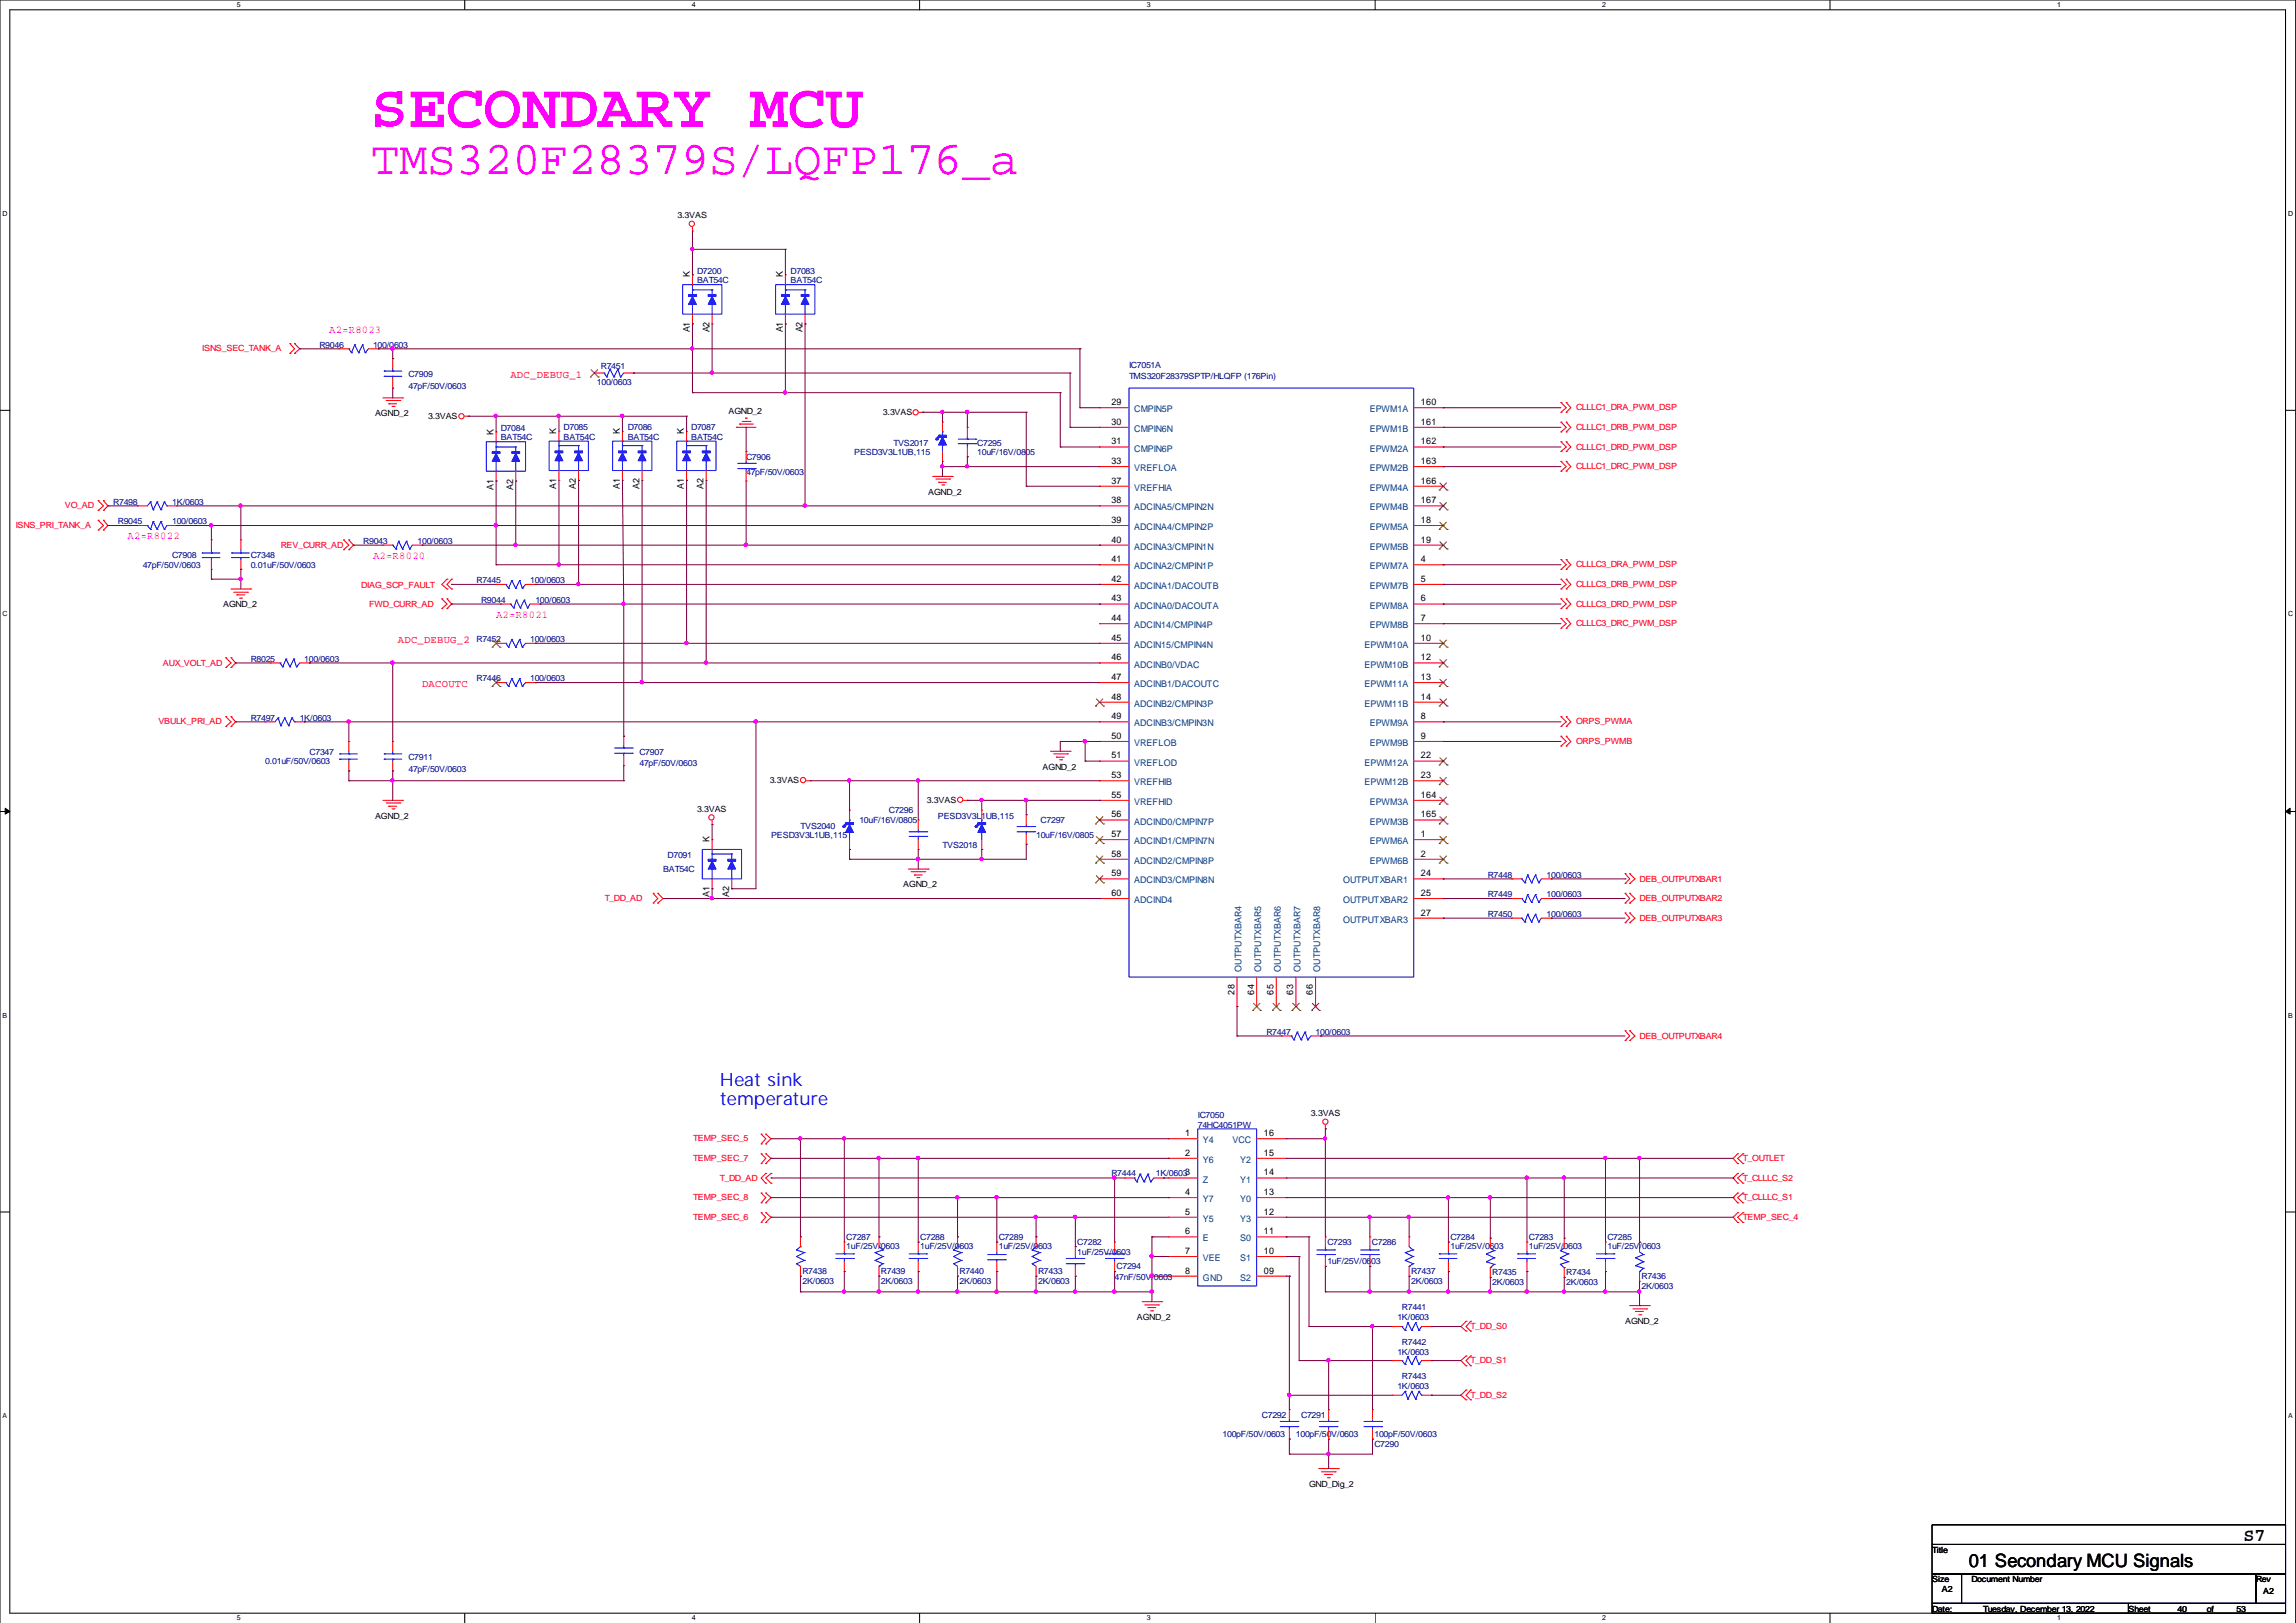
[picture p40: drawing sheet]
<svg xmlns="http://www.w3.org/2000/svg" width="297mm" height="210mm" viewBox="0 0 297 210" stroke-linecap="round" stroke-linejoin="round" font-family="sans-serif">
<defs><g id="words">
<text font-size="8.1" fill="#f0f" x="47.9" y="16.4">SECONDARY MCU</text>
<text font-size="6.1" fill="#f0f" x="48" y="22.5">TMS320F28379S/LQFP176_a</text>
<g font-size="2.4" fill="#00f">
<text x="93.1" y="140.5">Heat sink</text>
<text x="93.1" y="142.9">temperature</text>
</g>
<g font-size="2.4">
<text x="254.7" y="202.8">01 Secondary MCU Signals</text>
<text x="290.2" y="199.3">S7</text>
</g>
<g font-size="1.4" fill="#f0f">
<text x="42.6" y="43.1">A2=R8023</text>
<text x="16.5" y="69.8">A2=R8022</text>
<text x="48.3" y="72.3">A2=R8020</text>
<text x="64.2" y="79.9">A2=R8021</text>
</g>
<g font-size="1.4" fill="#f00">
<text x="66" y="48.9">ADC_DEBUG_1</text>
<text x="51.5" y="83.1">ADC_DEBUG_2</text>
<text x="54.6" y="88.8">DACOUTC</text>
</g>
<g font-size="1.2">
<text x="89.2" y="35.9" transform="rotate(-90 89.2 35.9)">K</text>
<text x="101.3" y="35.9" transform="rotate(-90 101.3 35.9)">K</text>
<text x="89.2" y="43" transform="rotate(-90 89.2 43)">A1</text>
<text x="91.8" y="43" transform="rotate(-90 91.8 43)">A2</text>
<text x="101.3" y="43" transform="rotate(-90 101.3 43)">A1</text>
<text x="103.8" y="43" transform="rotate(-90 103.8 43)">A2</text>
<text x="143.8" y="52.4">29</text>
<text x="183.8" y="52.4">160</text>
<text x="63.8" y="56.2" transform="rotate(-90 63.8 56.2)">K</text>
<text x="72" y="56.1" transform="rotate(-90 72 56.1)">K</text>
<text x="80.2" y="56.1" transform="rotate(-90 80.2 56.1)">K</text>
<text x="88.5" y="56.1" transform="rotate(-90 88.5 56.1)">K</text>
<text x="143.8" y="54.9">30</text>
<text x="143.8" y="57.5">31</text>
<text x="183.8" y="54.9">161</text>
<text x="183.8" y="57.5">162</text>
<text x="63.8" y="63.3" transform="rotate(-90 63.8 63.3)">A1</text>
<text x="66.4" y="63.3" transform="rotate(-90 66.4 63.3)">A2</text>
<text x="72" y="63.2" transform="rotate(-90 72 63.2)">A1</text>
<text x="74.5" y="63.2" transform="rotate(-90 74.5 63.2)">A2</text>
<text x="80.2" y="63.2" transform="rotate(-90 80.2 63.2)">A1</text>
<text x="82.7" y="63.2" transform="rotate(-90 82.7 63.2)">A2</text>
<text x="88.5" y="63.2" transform="rotate(-90 88.5 63.2)">A1</text>
<text x="91" y="63.2" transform="rotate(-90 91 63.2)">A2</text>
<text x="143.8" y="65.1">38</text>
<text x="143.8" y="62.6">37</text>
<text x="143.8" y="60">33</text>
<text x="183.8" y="60">163</text>
<text x="183.8" y="62.6">166</text>
<text x="183.8" y="65.1">167</text>
<text x="143.8" y="70.2">40</text>
<text x="143.8" y="67.6">39</text>
<text x="183.8" y="67.6">18</text>
<text x="183.8" y="70.2">19</text>
<text x="143.8" y="77.8">43</text>
<text x="143.8" y="75.3">42</text>
<text x="143.8" y="72.7">41</text>
<text x="183.8" y="72.7">4</text>
<text x="183.8" y="75.3">5</text>
<text x="183.8" y="77.8">6</text>
<text x="143.8" y="80.3">44</text>
<text x="143.8" y="82.9">45</text>
<text x="183.8" y="80.3">7</text>
<text x="183.8" y="82.9">10</text>
<text x="143.8" y="85.4">46</text>
<text x="143.8" y="88">47</text>
<text x="183.8" y="85.4">12</text>
<text x="183.8" y="88">13</text>
<text x="143.8" y="90.5">48</text>
<text x="143.8" y="93">49</text>
<text x="143.8" y="95.6">50</text>
<text x="183.8" y="93">8</text>
<text x="183.8" y="95.6">9</text>
<text x="183.8" y="90.5">14</text>
<text x="143.8" y="100.7">53</text>
<text x="143.8" y="98.1">51</text>
<text x="183.8" y="98.1">22</text>
<text x="183.8" y="100.7">23</text>
<text x="143.8" y="105.7">56</text>
<text x="143.8" y="103.2">55</text>
<text x="183.8" y="103.2">164</text>
<text x="183.8" y="105.7">165</text>
<text x="91.8" y="109" transform="rotate(-90 91.8 109)">K</text>
<text x="143.8" y="108.3">57</text>
<text x="143.8" y="110.8">58</text>
<text x="143.8" y="113.4">59</text>
<text x="183.8" y="108.3">1</text>
<text x="183.8" y="110.8">2</text>
<text x="183.8" y="113.4">24</text>
<text x="91.8" y="116.1" transform="rotate(-90 91.8 116.1)">A1</text>
<text x="94.3" y="116.1" transform="rotate(-90 94.3 116.1)">A2</text>
<text x="143.8" y="115.9">60</text>
<text x="183.8" y="115.9">25</text>
<text x="183.8" y="118.4">27</text>
<text x="159.7" y="128.7" transform="rotate(-90 159.7 128.7)">28</text>
<text x="162.2" y="128.7" transform="rotate(-90 162.2 128.7)">64</text>
<text x="164.8" y="128.7" transform="rotate(-90 164.8 128.7)">65</text>
<text x="167.3" y="128.7" transform="rotate(-90 167.3 128.7)">63</text>
<text x="169.8" y="128.7" transform="rotate(-90 169.8 128.7)">66</text>
<text x="153.3" y="147">1</text>
<text x="153.3" y="149.5">2</text>
<text x="163.5" y="149.5">15</text>
<text x="163.5" y="147">16</text>
<text x="153.3" y="154.6">4</text>
<text x="163.5" y="152.1">14</text>
<text x="163.5" y="154.6">13</text>
<text x="153.3" y="157.1">5</text>
<text x="153.3" y="159.7">6</text>
<text x="163.5" y="157.1">12</text>
<text x="163.5" y="159.7">11</text>
<text x="153.3" y="162.2">7</text>
<text x="153.3" y="164.8">8</text>
<text x="163.5" y="162.2">10</text>
<text x="163.5" y="164.8">09</text>
</g>
<g font-size="1.2" fill="#004080">
<text x="146.7" y="53.3">CMPIN5P</text>
<text x="177.2" y="53.3">EPWM1A</text>
<text x="146.7" y="55.9">CMPIN6N</text>
<text x="146.7" y="58.4">CMPIN6P</text>
<text x="177.2" y="55.9">EPWM1B</text>
<text x="177.2" y="58.4">EPWM2A</text>
<text x="146.7" y="63.5">VREFHIA</text>
<text x="146.7" y="61">VREFLOA</text>
<text x="177.2" y="61">EPWM2B</text>
<text x="177.2" y="63.5">EPWM4A</text>
<text x="146.7" y="71.1">ADCINA3/CMPIN1N</text>
<text x="146.7" y="68.6">ADCINA4/CMPIN2P</text>
<text x="146.7" y="66">ADCINA5/CMPIN2N</text>
<text x="177.2" y="66">EPWM4B</text>
<text x="177.2" y="68.6">EPWM5A</text>
<text x="177.2" y="71.1">EPWM5B</text>
<text x="146.7" y="76.2">ADCINA1/DACOUTB</text>
<text x="146.7" y="73.7">ADCINA2/CMPIN1P</text>
<text x="177.2" y="73.7">EPWM7A</text>
<text x="177.2" y="76.2">EPWM7B</text>
<text x="146.7" y="81.3">ADCIN14/CMPIN4P</text>
<text x="146.7" y="83.8">ADCIN15/CMPIN4N</text>
<text x="146.7" y="78.7">ADCINA0/DACOUTA</text>
<text x="176.5" y="83.8">EPWM10A</text>
<text x="177.2" y="78.7">EPWM8A</text>
<text x="177.2" y="81.3">EPWM8B</text>
<text x="146.7" y="86.4">ADCINB0/VDAC</text>
<text x="146.7" y="88.9">ADCINB1/DACOUTC</text>
<text x="176.5" y="86.4">EPWM10B</text>
<text x="176.5" y="88.9">EPWM11A</text>
<text x="146.7" y="91.4">ADCINB2/CMPIN3P</text>
<text x="146.7" y="94">ADCINB3/CMPIN3N</text>
<text x="176.5" y="91.4">EPWM11B</text>
<text x="177.2" y="94">EPWM9A</text>
<text x="146.7" y="101.6">VREFHIB</text>
<text x="146.7" y="96.5">VREFLOB</text>
<text x="146.7" y="99.1">VREFLOD</text>
<text x="176.5" y="99.1">EPWM12A</text>
<text x="176.5" y="101.6">EPWM12B</text>
<text x="177.2" y="96.5">EPWM9B</text>
<text x="146.7" y="106.7">ADCIND0/CMPIN7P</text>
<text x="146.7" y="104.1">VREFHID</text>
<text x="177.2" y="104.1">EPWM3A</text>
<text x="177.2" y="106.7">EPWM3B</text>
<text x="146.7" y="109.2">ADCIND1/CMPIN7N</text>
<text x="146.7" y="111.8">ADCIND2/CMPIN8P</text>
<text x="177.2" y="109.2">EPWM6A</text>
<text x="177.2" y="111.8">EPWM6B</text>
<text x="146.7" y="114.3">ADCIND3/CMPIN8N</text>
<text x="146.7" y="116.8">ADCIND4</text>
<text x="173.7" y="114.3">OUTPUTXBAR1</text>
<text x="173.7" y="116.8">OUTPUTXBAR2</text>
<text x="173.7" y="119.4">OUTPUTXBAR3</text>
<text x="160.6" y="125.7" transform="rotate(-90 160.6 125.7)">OUTPUTXBAR4</text>
<text x="163.2" y="125.7" transform="rotate(-90 163.2 125.7)">OUTPUTXBAR5</text>
<text x="165.7" y="125.7" transform="rotate(-90 165.7 125.7)">OUTPUTXBAR6</text>
<text x="168.2" y="125.7" transform="rotate(-90 168.2 125.7)">OUTPUTXBAR7</text>
<text x="170.8" y="125.7" transform="rotate(-90 170.8 125.7)">OUTPUTXBAR8</text>
<text x="155.6" y="147.9">Y4</text>
<text x="159.4" y="147.9">VCC</text>
<text x="155.6" y="150.5">Y6</text>
<text x="155.6" y="153">Z</text>
<text x="155.6" y="155.5">Y7</text>
<text x="160.4" y="150.5">Y2</text>
<text x="160.4" y="153">Y1</text>
<text x="160.4" y="155.5">Y0</text>
<text x="155.6" y="158.1">Y5</text>
<text x="155.6" y="160.6">E</text>
<text x="160.4" y="158.1">Y3</text>
<text x="160.4" y="160.6">S0</text>
<text x="155.6" y="163.2">VEE</text>
<text x="155.6" y="165.7">GND</text>
<text x="160.4" y="163.2">S1</text>
<text x="160.4" y="165.7">S2</text>
</g>
<g font-size="1.1">
<text x="87.6" y="28.2">3.3VAS</text>
<text x="48.5" y="53.8">AGND_2</text>
<text x="94.2" y="53.6">AGND_2</text>
<text x="114.2" y="53.7">3.3VAS</text>
<text x="55.4" y="54.2">3.3VAS</text>
<text x="120.1" y="64">AGND_2</text>
<text x="28.9" y="78.6">AGND_2</text>
<text x="99.6" y="101.3">3.3VAS</text>
<text x="134.9" y="99.6">AGND_2</text>
<text x="48.5" y="105.9">AGND_2</text>
<text x="90.2" y="105">3.3VAS</text>
<text x="119.9" y="103.9">3.3VAS</text>
<text x="116.8" y="114.8">AGND_2</text>
<text x="169.6" y="144.4">3.3VAS</text>
<text x="147.1" y="170.8">AGND_2</text>
<text x="210.2" y="171.3">AGND_2</text>
<text x="169.3" y="192.4">GND_Dig_2</text>
<text x="249.9" y="200.9">Title</text>
<text x="249.9" y="204.7">Size</text>
<text x="249.9" y="208.5">Date:</text>
<text x="251.2" y="206">A2</text>
<text x="255" y="204.7">Document Number</text>
<text x="256.5" y="208.5">Tuesday, December 13, 2022</text>
<text x="275.3" y="208.5">Sheet</text>
<text x="281.7" y="208.5">40</text>
<text x="285.5" y="208.5">of</text>
<text x="289.3" y="208.5">53</text>
<text x="291.8" y="204.7">Rev</text>
<text x="292.8" y="206.2">A2</text>
</g>
<g font-size="1.1" fill="#000080">
<text x="90.2" y="35.4">D7200</text>
<text x="102.3" y="35.4">D7083</text>
<text x="90.2" y="36.7">BAT54C</text>
<text x="102.3" y="36.7">BAT54C</text>
<text x="41.3" y="45">R9046</text>
<text x="48.3" y="45">100/0603</text>
<text x="77.7" y="47.8">R7451</text>
<text x="146.1" y="47.6">IC7051A</text>
<text x="52.8" y="48.8">C7909</text>
<text x="52.8" y="50.3">47pF/50V/0603</text>
<text x="77.2" y="49.8">100/0603</text>
<text x="146.1" y="49">TMS320F28379SPTP/HLQFP (176Pin)</text>
<text x="64.8" y="55.7">D7084</text>
<text x="64.8" y="57">BAT54C</text>
<text x="72.9" y="55.6">D7085</text>
<text x="72.9" y="56.9">BAT54C</text>
<text x="81.2" y="55.6">D7086</text>
<text x="81.2" y="56.9">BAT54C</text>
<text x="89.4" y="55.6">D7087</text>
<text x="89.4" y="56.9">BAT54C</text>
<text x="96.5" y="59.5">C7906</text>
<text x="110.5" y="58.9">PESD3V3L1UB,115</text>
<text x="115.6" y="57.7">TVS2017</text>
<text x="126.4" y="57.7">C7295</text>
<text x="126.4" y="58.9">10uF/16V/0805</text>
<text x="14.6" y="65.3">R7498</text>
<text x="22.3" y="65.3">1K/0603</text>
<text x="96.5" y="61.5">47pF/50V/0603</text>
<text x="15.2" y="67.8">R9045</text>
<text x="22.3" y="67.8">100/0603</text>
<text x="47" y="70.4">R9043</text>
<text x="54" y="70.4">100/0603</text>
<text x="18.5" y="73.5">47pF/50V/0603</text>
<text x="22.3" y="72.2">C7908</text>
<text x="32.4" y="72.2">C7348</text>
<text x="32.4" y="73.5">0.01uF/50V/0603</text>
<text x="61.6" y="75.4">R7445</text>
<text x="62.2" y="78">R9044</text>
<text x="68.6" y="75.4">100/0603</text>
<text x="69.3" y="78">100/0603</text>
<text x="61.6" y="83.1">R7452</text>
<text x="68.6" y="83.1">100/0603</text>
<text x="32.4" y="85.6">R8025</text>
<text x="39.4" y="85.6">100/0603</text>
<text x="61.6" y="88.1">R7446</text>
<text x="68.6" y="88.1">100/0603</text>
<text x="32.4" y="93.2">R7497</text>
<text x="38.8" y="93.2">1K/0603</text>
<text x="34.3" y="98.9">0.01uF/50V/0603</text>
<text x="40" y="97.6">C7347</text>
<text x="52.8" y="98.3">C7911</text>
<text x="52.8" y="99.8">47pF/50V/0603</text>
<text x="82.7" y="97.6">C7907</text>
<text x="82.7" y="99.1">47pF/50V/0603</text>
<text x="103.5" y="107.2">TVS2040</text>
<text x="111.2" y="106.5">10uF/16V/0805</text>
<text x="115" y="105.2">C7296</text>
<text x="121.3" y="105.9">PESD3V3L1UB,115</text>
<text x="134.6" y="106.5">C7297</text>
<text x="85.8" y="112.9">BAT54C</text>
<text x="86.4" y="111">D7091</text>
<text x="99.7" y="108.5">PESD3V3L1UB,115</text>
<text x="121.9" y="109.7">TVS2018</text>
<text x="134" y="108.5">10uF/16V/0805</text>
<text x="192.4" y="113.5">R7448</text>
<text x="200.1" y="113.5">100/0603</text>
<text x="192.4" y="116.1">R7449</text>
<text x="192.4" y="118.6">R7450</text>
<text x="200.1" y="116.1">100/0603</text>
<text x="200.1" y="118.6">100/0603</text>
<text x="163.8" y="133.9">R7447</text>
<text x="170.2" y="133.9">100/0603</text>
<text x="154.9" y="144.6">IC7050</text>
<text x="154.9" y="145.9">74HC4051PW</text>
<text x="143.8" y="152.1">R7444</text>
<text x="149.5" y="152.1">1K/06033</text>
<text x="109.5" y="160.4">C7287</text>
<text x="109.5" y="161.6">1uF/25V/0603</text>
<text x="119" y="160.4">C7288</text>
<text x="119" y="161.6">1uF/25V/0603</text>
<text x="129.2" y="160.4">C7289</text>
<text x="129.2" y="161.6">1uF/25V/0603</text>
<text x="139.4" y="161">C7282</text>
<text x="171.7" y="161">C7293</text>
<text x="177.5" y="161">C7286</text>
<text x="187.6" y="160.4">C7284</text>
<text x="187.6" y="161.6">1uF/25V/0603</text>
<text x="197.8" y="160.4">C7283</text>
<text x="197.8" y="161.6">1uF/25V/0603</text>
<text x="207.9" y="160.4">C7285</text>
<text x="207.9" y="161.6">1uF/25V/0603</text>
<text x="103.8" y="164.8">R7438</text>
<text x="103.8" y="166.1">2K/0603</text>
<text x="114" y="164.8">R7439</text>
<text x="114" y="166.1">2K/0603</text>
<text x="124.1" y="164.8">R7440</text>
<text x="124.1" y="166.1">2K/0603</text>
<text x="134.3" y="164.8">R7433</text>
<text x="134.3" y="166.1">2K/0603</text>
<text x="139.4" y="162.3">1uF/25V/0603</text>
<text x="144.2" y="165.6">47nF/50V/0603</text>
<text x="144.4" y="164.2">C7294</text>
<text x="171.7" y="163.6">1uF/25V/0603</text>
<text x="182.5" y="164.8">R7437</text>
<text x="182.5" y="166.1">2K/0603</text>
<text x="193" y="164.9">R7435</text>
<text x="193" y="166.2">2K/0603</text>
<text x="202.6" y="164.9">R7434</text>
<text x="202.6" y="166.2">2K/0603</text>
<text x="212.3" y="165.4">R7436</text>
<text x="212.3" y="166.7">2K/0603</text>
<text x="180.8" y="170.8">1K/0603</text>
<text x="181.4" y="174">R7442</text>
<text x="181.4" y="169.5">R7441</text>
<text x="180.8" y="175.3">1K/0603</text>
<text x="180.8" y="179.7">1K/0603</text>
<text x="181.4" y="178.4">R7443</text>
<text x="158.2" y="185.9">100pF/50V/0603</text>
<text x="163.2" y="183.4">C7292</text>
<text x="167.6" y="185.9">100pF/50V/0603</text>
<text x="168.3" y="183.4">C7291</text>
<text x="177.8" y="185.9">100pF/50V/0603</text>
<text x="177.8" y="187.2">C7290</text>
</g>
<g font-size="1.1" fill="#f00">
<text x="26.2" y="45.5">ISNS_SEC_TANK_A</text>
<text x="203.9" y="53.1">CLLLC1_DRA_PWM_DSP</text>
<text x="203.9" y="55.6">CLLLC1_DRB_PWM_DSP</text>
<text x="203.9" y="58.2">CLLLC1_DRD_PWM_DSP</text>
<text x="8.4" y="65.8">VO_AD</text>
<text x="203.9" y="60.7">CLLLC1_DRC_PWM_DSP</text>
<text x="2" y="68.3">ISNS_PRI_TANK_A</text>
<text x="36.3" y="70.9">REV_CURR_AD</text>
<text x="46.7" y="76">DIAG_SCP_FAULT</text>
<text x="203.9" y="73.4">CLLLC3_DRA_PWM_DSP</text>
<text x="203.9" y="75.9">CLLLC3_DRB_PWM_DSP</text>
<text x="47.8" y="78.5">FWD_CURR_AD</text>
<text x="203.9" y="78.5">CLLLC3_DRD_PWM_DSP</text>
<text x="203.9" y="81">CLLLC3_DRC_PWM_DSP</text>
<text x="21.1" y="86.1">AUX_VOLT_AD</text>
<text x="20.5" y="93.7">VBULK_PRI_AD</text>
<text x="203.9" y="93.7">ORPS_PWMA</text>
<text x="203.9" y="96.3">ORPS_PWMB</text>
<text x="78.2" y="116.6">T_DD_AD</text>
<text x="212.1" y="114">DEB_OUTPUTXBAR1</text>
<text x="212.1" y="116.6">DEB_OUTPUTXBAR2</text>
<text x="212.1" y="119.1">DEB_OUTPUTXBAR3</text>
<text x="212.1" y="134.4">DEB_OUTPUTXBAR4</text>
<text x="89.7" y="147.7">TEMP_SEC_5</text>
<text x="89.7" y="150.2">TEMP_SEC_7</text>
<text x="89.7" y="155.3">TEMP_SEC_8</text>
<text x="93.1" y="152.7">T_DD_AD</text>
<text x="225.5" y="155.3">T_CLLLC_S1</text>
<text x="225.5" y="150.2">T_OUTLET</text>
<text x="225.5" y="152.7">T_CLLLC_S2</text>
<text x="89.7" y="157.8">TEMP_SEC_6</text>
<text x="225.5" y="157.8">TEMP_SEC_4</text>
<text x="190.2" y="172">T_DD_S0</text>
<text x="190.2" y="176.4">T_DD_S1</text>
<text x="190.2" y="180.8">T_DD_S2</text>
</g>
<g font-size=".9">
<text x="30.6" y=".9">5</text>
<text x="89.5" y=".9">4</text>
<text x="148.3" y=".9">3</text>
<text x="207.3" y=".9">2</text>
<text x="266.1" y=".9">1</text>
<text x=".3" y="27.9">D</text>
<text x="296" y="27.9">D</text>
<text x=".3" y="79.8">C</text>
<text x="296" y="79.8">C</text>
<text x=".3" y="131.7">B</text>
<text x="296" y="131.7">B</text>
<text x=".3" y="183.5">A</text>
<text x="296" y="183.5">A</text>
<text x="30.6" y="209.6">5</text>
<text x="89.5" y="209.6">4</text>
<text x="148.3" y="209.6">3</text>
<text x="207.3" y="209.6">2</text>
<text x="266.1" y="209.6">1</text>
</g>
</g></defs>
<path d="M1.3 1.3h294.4v207.4h-294.4zM0 210v-210h296.9v210" fill="none" stroke="#000" stroke-width=".13"/>
<g fill="#fff">
<path d="M30.6 .2h.5v1h-.5z"/>
<path d="M30.6 208.9h.5v1h-.5z"/>
</g>
<path d="M60.1 0v1.3M60.1 208.7v1.3" fill="none" stroke="#000" stroke-width=".13"/>
<g fill="#fff">
<path d="M89.5 .2h.4v1h-.4z"/>
<path d="M89.5 208.9h.4v1h-.4z"/>
</g>
<path d="M119 0v1.3M119 208.7v1.3" fill="none" stroke="#000" stroke-width=".13"/>
<g fill="#fff">
<path d="M148.3 .2h.5v1h-.5z"/>
<path d="M148.3 208.9h.5v1h-.5z"/>
</g>
<path d="M177.9 0v1.3M177.9 208.7v1.3" fill="none" stroke="#000" stroke-width=".13"/>
<g fill="#fff">
<path d="M207.3 .2h.4v1h-.4z"/>
<path d="M207.3 208.9h.4v1h-.4z"/>
</g>
<path d="M236.7 0v1.3M236.7 208.7v1.3" fill="none" stroke="#000" stroke-width=".13"/>
<g fill="#fff">
<path d="M266.1 .2h.4v1h-.4z"/>
<path d="M266.1 208.9h.4v1h-.4z"/>
<path d="M.3 27.2h.6v1h-.6z"/>
<path d="M296 27.2h.6v1h-.6z"/>
<path d="M.3 79h.6v1h-.6z"/>
<path d="M296 79h.6v1h-.6z"/>
</g>
<path d="M0 53.1h1.3M295.7 53.1h1.2" fill="none" stroke="#000" stroke-width=".13"/>
<g fill="#fff">
<path d="M.3 130.9h.5v1h-.5z"/>
<path d="M296 130.9h.5v1h-.5z"/>
</g>
<path d="M0 105h1.3M.7 104.6l.6 .4-.6 .3zM295.7 105l.5-.4v.7zM295.7 105h1.2" fill="none" stroke="#000" stroke-width=".13"/>
<path d="M.7 104.6l.6 .4-.6 .3zM295.7 105l.5-.4v.7z" fill="#000"/>
<g fill="#fff">
<path d="M.3 182.7h.6v1h-.6z"/>
<path d="M296 182.7h.6v1h-.6z"/>
</g>
<path d="M0 156.8h1.3M295.7 156.8h1.2M249.9 197.3h45.8v2.5h-45.8zM249.9 199.8h45.8v3.8h-45.8zM249.9 203.6h3.8v3.8h-3.8zM249.9 207.4h25.4v1.3h-25.4zM253.7 203.6h38.1v3.8h-38.1zM275.3 207.4h20.4v1.3h-20.4zM291.8 203.6h3.9v3.8h-3.9z" fill="none" stroke="#000" stroke-width=".13"/>
<g fill="none" stroke="#f00" stroke-width=".13">
<path d="M89.6 29.9h.1M89.6 29.4v.5M37.5 44.4h.1M37.5 45.7h.1M37.5 44.4l.6 .7-.6 .6M38.1 45.7h.1M38.1 44.4h.1M38.1 44.4l.7 .7-.7 .6M49.5 51.5h2.6M50 51.8h1.7M50.3 52.2h.1M50.3 52.2h1"/>
<path d="M50.7 52.6h.3M51 52.6h.1M51.7 51.8h.1M52.1 51.5h.1M60.1 53.8h.5M60.6 53.8h.1M95.2 55.3h.1M95.2 55.3h2.6M95.7 54.9h.1M95.7 54.9h1.8M96 54.5h1M96.4 54.1h.1"/>
<path d="M96.4 54.1h.3M97 54.5h.1M118.9 53.3h.5M119.4 53.3h.1M201.9 53.3h.1M201.9 52.1h.1M201.9 55.9h.1M201.9 54.6h.1M201.9 58.4h.1M201.9 57.1h.1M201.9 59.7h.1M201.9 52.1l.7 .6-.7 .6"/>
<path d="M201.9 54.6l.7 .7-.7 .6M201.9 57.1l.7 .7-.7 .6M201.9 59.7l.7 .7-.7 .6M202.6 53.3h.1M202.6 52.1h.1M202.6 55.9h.1M202.6 54.6h.1M202.6 58.4h.1M202.6 57.1h.1M202.6 59.7h.1M202.6 52.1l.6 .6-.6 .6M202.6 54.6l.6 .7-.6 .6"/>
<path d="M202.6 57.1l.6 .7-.6 .6M202.6 59.7l.6 .7-.6 .6M12.7 64.8h.1M12.7 66h.1M12.7 67.3h.1M12.7 68.6h.1M12.7 64.8l.7 .6-.7 .6M12.7 67.3l.7 .7-.7 .6M13.4 66h.1M13.4 64.8h.1M13.4 68.6h.1M13.4 67.3h.1"/>
<path d="M13.4 64.8l.6 .6-.6 .6M13.4 67.3l.6 .7-.6 .6M29.9 76.2h2.5M30.2 76.6h1.8M30.6 77h.1M30.6 77h1.1M31 77.4h.2M31.2 77.4h.1M32 76.6h.1M32.4 76.2h.1M44.4 69.8h.1M44.4 71.1h.1"/>
<path d="M44.4 69.8l.7 .7-.7 .6M45.1 71.1h.1M45.1 69.8h.1M45.1 69.8l.6 .7-.6 .6M57.1 77.5h.1M57.1 78.7h.1M57.1 77.5l.7 .6-.7 .6M57.8 78.7h.1M57.8 77.5h.1M57.8 76.2h.1M57.8 74.9h.1M57.8 77.5l.6 .6-.6 .6"/>
<path d="M57.8 74.9l-.7 .7 .7 .6M58.4 76.2h.1M58.4 74.9h.1M58.4 74.9l-.6 .7 .6 .6M120.6 61.6h2.6M121.1 62h1.8M121.4 62.4h.1M121.4 62.4h1M121.8 62.7h.3M122.1 62.7h.1M122.9 62h.1M123.2 61.6h.1"/>
<path d="M201.9 61h.1M201.9 73.7h.1M201.9 72.4h.1M201.9 76.2h.1M201.9 74.9h.1M201.9 78.7h.1M201.9 77.5h.1M201.9 72.4l.7 .7-.7 .6M201.9 74.9l.7 .7-.7 .6M201.9 77.5l.7 .6-.7 .6M202.6 61h.1M202.6 73.7h.1"/>
<path d="M202.6 72.4h.1M202.6 76.2h.1M202.6 74.9h.1M202.6 78.7h.1M202.6 77.5h.1M202.6 72.4l.6 .7-.6 .6M202.6 74.9l.6 .7-.6 .6M202.6 77.5l.6 .6-.6 .6M29.2 92.7h.1M29.2 94h.1M29.2 85.1h.1M29.2 86.4h.1"/>
<path d="M29.2 92.7l.7 .7-.7 .6M29.2 85.1l.7 .7-.7 .6M29.9 94h.1M29.9 92.7h.1M29.9 86.4h.1M29.9 85.1h.1M29.9 92.7l.6 .7-.6 .6M29.9 85.1l.6 .7-.6 .6M135.9 97.2h2.5M136.3 97.5h1.8M136.7 98h.1M136.7 98h1"/>
<path d="M137.1 98.3h.2M137.3 98.3h.1M138.1 97.5h.1M138.4 97.2h.1M201.9 81.3h.1M201.9 80h.1M201.9 94h.1M201.9 92.7h.1M201.9 96.5h.1M201.9 95.2h.1M201.9 80l.7 .7-.7 .6M201.9 92.7l.7 .7-.7 .6"/>
<path d="M201.9 95.2l.7 .7-.7 .6M202.6 81.3h.1M202.6 80h.1M202.6 94h.1M202.6 92.7h.1M202.6 96.5h.1M202.6 95.2h.1M202.6 80l.6 .7-.6 .6M202.6 92.7l.6 .7-.6 .6M202.6 95.2l.6 .7-.6 .6M49.5 103.5h2.6M50 103.9h1.7"/>
<path d="M50.3 104.3h.1M50.3 104.3h1M50.7 104.6h.3M51 104.6h.1M51.7 103.9h.1M52.1 103.5h.1M84.5 115.6h.1M84.5 116.8h.1M84.5 115.6l.6 .6-.6 .6M85.1 116.8h.1M85.1 115.6h.1M85.1 115.6l.7 .6-.7 .6"/>
<path d="M92.1 106.7h.1M92.1 106.2v.5M104.3 101h.5M104.8 101h.1M117.5 112.4h2.6M117.9 112.8h1.7M118.3 113.2h.1M118.3 113.2h1M118.6 113.5h.3M118.9 113.5h.1M119.6 112.8h.1M120.1 112.4h.1"/>
<path d="M124.6 103.5h.5M125.1 103.5h.1M210.2 114.3h.1M210.2 113h.1M210.2 116.8h.1M210.2 115.6h.1M210.2 119.4h.1M210.2 118.1h.1M210.2 113l.6 .7-.6 .6M210.2 115.6l.6 .6-.6 .6M210.2 118.1l.6 .7-.6 .6M210.8 114.3h.1"/>
<path d="M210.8 113h.1M210.8 116.8h.1M210.8 115.6h.1M210.8 119.4h.1M210.8 118.1h.1M210.8 113l.7 .7-.7 .6M210.8 115.6l.7 .6-.7 .6M210.8 118.1l.7 .7-.7 .6M210.2 134.6h.1M210.2 133.4h.1M210.2 133.4l.6 .6-.6 .6M210.8 134.6h.1"/>
<path d="M210.8 133.4h.1M210.8 133.4l.7 .6-.7 .6M98.5 149.3h.1M98.5 150.5h.1M98.5 146.7h.1M98.5 148h.1M98.5 154.3h.1M98.5 155.6h.1M98.5 156.9h.1M98.5 158.2h.1M98.5 149.3l.6 .6-.6 .6M98.5 146.7l.6 .6-.6 .7"/>
<path d="M98.5 154.3l.6 .6-.6 .7M98.5 156.9l.6 .6-.6 .7M99.1 151.8h.1M99.1 153.1h.1M99.1 150.5h.1M99.1 149.3h.1M99.1 148h.1M99.1 146.7h.1M99.1 155.6h.1M99.1 154.3h.1M99.1 158.2h.1M99.1 156.9h.1"/>
<path d="M99.1 151.8l-.6 .6 .6 .7M99.1 149.3l.6 .6-.6 .6M99.1 146.7l.6 .6-.6 .7M99.1 154.3l.6 .6-.6 .7M99.1 156.9l.6 .6-.6 .7M99.7 151.8h.1M99.7 153.1h.1M99.7 151.8l-.6 .6 .6 .7M151.1 147.3h.1M151.1 149.9h.1M151.1 152.4h.1M151.1 154.9h.1"/>
<path d="M151.1 157.5h.1M151.1 147.3h3.8M151.1 149.9h3.8M151.1 152.4h3.8M151.1 154.9h3.8M151.1 157.5h3.8M162.6 147.3h3.8M162.6 149.9h3.8M162.6 152.4h3.8M162.6 154.9h3.8M162.6 157.5h3.8M166.4 147.3h.1"/>
<path d="M166.4 149.9h.1M166.4 152.4h.1M166.4 154.9h.1M166.4 157.5h.1M171.4 146.1h.1M171.4 145.5v.6M224.8 154.3h.1M224.8 155.6h.1M224.8 149.3h.1M224.8 150.5h.1M224.8 151.8h.1M224.8 153.1h.1"/>
<path d="M224.8 156.9h.1M224.8 158.2h.1M224.8 154.3l-.6 .6 .6 .7M224.8 149.3l-.6 .6 .6 .6M224.8 151.8l-.6 .6 .6 .7M224.8 156.9l-.6 .6 .6 .7M225.5 155.6h.1M225.5 154.3h.1M225.5 150.5h.1M225.5 149.3h.1M225.5 153.1h.1M225.5 151.8h.1"/>
<path d="M225.5 158.2h.1M225.5 156.9h.1M225.5 154.3l-.7 .6 .7 .7M225.5 149.3l-.7 .6 .7 .6M225.5 151.8l-.7 .6 .7 .7M225.5 156.9l-.7 .6 .7 .7M147.7 168.4h2.6M148.1 168.8h1.8M148.5 169.2h.1M148.5 169.2h1M148.8 169.6h.3M149.1 169.6h.1"/>
<path d="M149.9 168.8h.1M150.3 168.4h.1M151.1 160h.1M151.1 162.6h.1M151.1 165.1h.1M151.1 160h3.8M151.1 162.6h3.8M151.1 165.1h3.8M162.6 160h3.8M162.6 162.6h3.8M162.6 165.1h3.8M166.4 160h.1"/>
<path d="M166.4 162.6h.1M166.4 165.1h.1M189.7 170.9h.1M189.7 172.2h.1M189.7 175.4h.1M189.7 176.7h.1M189.7 179.8h.1M189.7 170.9l-.7 .7 .7 .6M189.7 175.4l-.7 .6 .7 .7M189.7 179.8l-.7 .7 .7 .6M190.2 172.2h.1M190.2 170.9h.1"/>
<path d="M190.2 176.7h.1M190.2 175.4h.1M190.2 179.8h.1M190.2 170.9l-.5 .7 .5 .6M190.2 175.4l-.5 .6 .5 .7M190.2 179.8l-.5 .7 .5 .6M210.8 168.9h2.6M211.2 169.3h1.8M211.6 169.7h.1M211.6 169.7h1M212 170.1h.3M212.3 170.1h.1"/>
<path d="M213 169.3h.1M213.4 168.9h.1M170.6 190h2.5M170.9 190.4h1.8M171.4 190.8h.1M171.4 190.8h1M171.7 191.2h.3M172 191.2h.1M172.7 190.4h.1M173.1 190h.1M189.7 181.1h.1M190.2 181.1h.1"/>
<circle cx="89.5" cy="29" r=".34"/>
<circle cx="59.7" cy="53.8" r=".34"/>
<circle cx="118.4" cy="53.3" r=".34"/>
<circle cx="92" cy="105.7" r=".34"/>
<circle cx="103.9" cy="100.9" r=".34"/>
<circle cx="124.2" cy="103.5" r=".34"/>
<circle cx="171.4" cy="145.1" r=".34"/>
</g>
<path d="M154.9 146.1h7.7v20.3h-7.7z" fill="none" stroke="#00f" stroke-width=".13"/>
<path d="M63.8 58.5h.9v.2h-.9z" fill="#00f"/>
<path d="M63.7 58.4h1v.3h-1z" fill="none" stroke="#00f" stroke-width=".13"/>
<path d="M66.3 58.5h.9v.2h-.9z" fill="#00f"/>
<path d="M62.9 57.1h5.1v3.9h-5.1zM64.2 57.8h.1M64.2 57.1h.1M64.2 59.7h.1M64.2 57.8h2.5M64.2 57.1v1.3M64.2 59.7v1.3M66.2 58.4h1v.3h-1zM66.7 57.8h.1M66.7 59.7h.1M66.7 57.8v.6M66.7 59.7v1.3" fill="none" stroke="#00f" stroke-width=".13"/>
<path d="M64.2 58.7l.5 1h-1z" fill-rule="evenodd" fill="#00f"/>
<path d="M64.2 58.7l.5 1h-1z" fill="none" stroke="#00f" stroke-width=".13"/>
<path d="M66.7 58.7l.5 1h-1z" fill-rule="evenodd" fill="#00f"/>
<g fill="none" stroke="#00f" stroke-width=".13">
<path d="M66.7 58.7l.5 1h-1zM65.4 83.2h.1M65.4 83.2l.4 .5M65.8 83.7h.1M66.2 82.7h.1M66.2 82.7l.5 1M66.2 82.7l-.4 1M66.7 83.7h.1M67.2 82.7h.1M67.2 82.7l-.5 1M67.2 82.7l.4 1M67.6 83.7h.1"/>
<path d="M68 83.2l-.4 .5M143 162.8h2.3M143 162.2h2.3M144.2 162.2h.1M144.2 162.8h.1M144.2 162v.2M144.2 162.8v.4M145.3 162.8h.1M145.3 162.2h.1M170.3 161.7h2.3M170.3 162.3h2.3M171.4 162.3h.1"/>
<path d="M171.4 161.7h.1M171.4 161.3v.4M171.4 162.3v.3M172.6 161.7h.1M172.6 162.3h.1M181.4 176h.1M181.4 176l.4 .5M181.8 176.5h.1M182.1 175.5h.1M182.1 175.5l.5 1M182.1 175.5l-.3 1M182.6 176.5h.1"/>
<path d="M183.1 175.5h.1M183.1 175.5l.5 1M183.1 175.5l-.5 1M183.6 176.5h.1M183.9 176l-.3 .5"/>
</g>
<g fill="none" stroke="#f00" stroke-width=".13">
<path d="M64.2 55.9h.1M64.2 55.9v1.2M64.2 62.2h.1M64.2 61v1.2M66.7 62.2h.1M66.7 61v1.2M64.2 83.2h.1M64.2 83.2h1.2M68 83.2h1.3M69.3 83.2h.1M144.2 160.7h.1M144.2 164.5h.1"/>
<path d="M144.2 160.7v1.3M144.2 163.2v1.3M171.4 163.8h.1M171.4 160h.1M171.4 160v1.3M171.4 162.6v1.2M180.1 176h.1M180.1 176h1.3M183.9 176h1.3M185.2 176h.1"/>
</g>
<path d="M63.7 83.7h.1M63.8 82.8l.9 .9M64.6 82.8l-.9 .9M64.7 83.7h.1" fill="none" stroke="#804000" stroke-width=".13"/>
<path d="M88.4 58.4h.9v.2h-.9z" fill="#00f"/>
<path d="M88.3 58.3h1v.3h-1z" fill="none" stroke="#00f" stroke-width=".13"/>
<path d="M90.9 58.4h1v.2h-1z" fill="#00f"/>
<path d="M87.5 57.1h5.1v3.8h-5.1zM88.8 57.7h.1M88.8 57.1h.1M88.8 59.6h.1M88.8 57.7h2.6M88.8 57.1v1.2M88.8 59.6v1.3M90.8 58.3h1.1v.3h-1.1zM91.4 57.7h.1M91.4 59.6h.1M91.4 57.7v.6M91.4 59.6v1.3" fill="none" stroke="#00f" stroke-width=".13"/>
<path d="M88.8 58.6l.5 1h-1z" fill-rule="evenodd" fill="#00f"/>
<path d="M88.8 58.6l.5 1h-1z" fill="none" stroke="#00f" stroke-width=".13"/>
<path d="M91.4 58.6l.5 1h-1.1z" fill-rule="evenodd" fill="#00f"/>
<g fill="none" stroke="#00f" stroke-width=".13">
<path d="M91.4 58.6l.5 1h-1.1zM146 50.2h36.9v76.2h-36.9zM196.8 113.7h.1M196.8 116.2h.1M196.8 118.8h.1M196.8 113.7l.5 .5M196.8 116.2l.5 .6M196.8 118.8l.5 .5M197.3 114.2h.1M197.3 116.8h.1M197.3 119.3h.1M197.6 113.2h.1"/>
<path d="M197.6 115.7h.1M197.6 118.3h.1M197.6 113.2l.5 1M197.6 113.2l-.3 1M197.6 115.7l.5 1.1M197.6 115.7l-.3 1.1M197.6 118.3l.5 1M197.6 118.3l-.3 1M198.1 114.2h.1M198.1 116.8h.1M198.1 119.3h.1M198.6 113.2h.1"/>
<path d="M198.6 115.7h.1M198.6 118.3h.1M198.6 113.2l-.5 1M198.6 113.2l.5 1M198.6 115.7l-.5 1.1M198.6 115.7l.5 1.1M198.6 118.3l-.5 1M198.6 118.3l.5 1M199.1 114.2h.1M199.1 116.8h.1M199.1 119.3h.1M199.4 113.7l-.3 .5"/>
<path d="M199.4 116.2l-.3 .6M199.4 118.8l-.3 .5M108.1 162.8h2.3M108.1 162.2h2.3M109.2 162.2h.1M109.2 162.8h.1M109.2 162v.2M109.2 162.8v.4M110.4 162.8h.1M110.4 162.2h.1M117.6 162.8h2.3M117.6 162.2h2.3"/>
<path d="M118.8 162.2h.1M118.8 162.8h.1M118.8 162v.2M118.8 162.8v.4M119.9 162.8h.1M119.9 162.2h.1M176 161.7h2.3M176 162.3h2.3M177.2 162.3h.1M177.2 161.7h.1M177.2 161.3v.4M177.2 162.3v.3"/>
<path d="M178.3 161.7h.1M178.3 162.3h.1M196.3 162.8h.1M196.3 162.2h.1M196.3 162.8h2.3M196.3 162.2h2.3M197.5 162.2h.1M197.5 162.8h.1M197.5 162v.2M197.5 162.8v.4M181.8 180h.1M181.8 180l-.4 .5"/>
<path d="M181.8 180l.3 1M182.1 181h.1M182.6 180h.1M182.6 180l-.5 1M182.6 180l.5 1M183.1 181h.1M183.6 180h.1M183.6 180l.3 .5M183.6 180l-.5 1M183.9 180.5h.1"/>
</g>
<g fill="none" stroke="#f00" stroke-width=".13">
<path d="M88.8 55.8h.1M88.8 55.8v1.3M142.2 52.7h.1M142.2 55.3h.1M142.2 57.8h.1M142.2 52.7h3.8M142.2 55.3h3.8M142.2 57.8h3.8M182.9 52.7h3.8M182.9 55.3h3.8M182.9 57.8h3.8M186.7 52.7h.1"/>
<path d="M186.7 55.3h.1M186.7 57.8h.1M88.8 62.1h.1M88.8 60.9v1.2M91.4 62.1h.1M91.4 60.9v1.2M142.2 78.1h.1M142.2 75.6h.1M142.2 73.1h.1M142.2 70.5h.1M142.2 68h.1M142.2 65.4h.1"/>
<path d="M142.2 62.9h.1M142.2 60.4h.1M142.2 78.1h3.8M142.2 75.6h3.8M142.2 73.1h3.8M142.2 70.5h3.8M142.2 68h3.8M142.2 65.4h3.8M142.2 60.4h3.8M142.2 62.9h3.8M182.9 78.1h3.8M182.9 75.6h3.8"/>
<path d="M182.9 73.1h3.8M182.9 70.5h3.8M182.9 68h3.8M182.9 65.4h3.8M182.9 60.4h3.8M182.9 62.9h3.8M186.7 60.4h.1M186.7 62.9h.1M186.7 65.4h.1M186.7 68h.1M186.7 70.5h.1M186.7 73.1h.1"/>
<path d="M186.7 75.6h.1M186.7 78.1h.1M142.2 80.7h.1M142.2 83.2h.1M142.2 85.8h.1M142.2 88.3h.1M142.2 90.8h.1M142.2 93.4h.1M142.2 95.9h.1M142.2 98.5h.1M142.2 80.7h3.8M142.2 83.2h3.8"/>
<path d="M142.2 85.8h3.8M142.2 88.3h3.8M142.2 90.8h3.8M142.2 93.4h3.8M142.2 98.5h3.8M142.2 95.9h3.8M182.9 80.7h3.8M182.9 83.2h3.8M182.9 85.8h3.8M182.9 88.3h3.8M182.9 90.8h3.8M182.9 93.4h3.8"/>
<path d="M182.9 98.5h3.8M182.9 95.9h3.8M186.7 83.2h.1M186.7 85.8h.1M186.7 88.3h.1M186.7 90.8h.1M186.7 98.5h.1M186.7 80.7h.1M186.7 93.4h.1M186.7 95.9h.1M142.2 106.1h.1M142.2 108.6h.1"/>
<path d="M142.2 111.2h.1M142.2 113.7h.1M142.2 116.2h.1M142.2 101h.1M142.2 103.5h.1M142.2 113.7h3.8M142.2 116.2h3.8M142.2 106.1h3.8M142.2 108.6h3.8M142.2 111.2h3.8M142.2 101h3.8M142.2 103.5h3.8"/>
<path d="M182.9 113.7h3.8M182.9 116.2h3.8M182.9 118.8h3.8M182.9 106.1h3.8M182.9 108.6h3.8M182.9 111.2h3.8M182.9 101h3.8M182.9 103.5h3.8M186.7 101h.1M186.7 103.5h.1M186.7 106.1h.1M186.7 108.6h.1"/>
<path d="M186.7 111.2h.1M186.7 113.7h.1M186.7 116.2h.1M186.7 118.8h.1M195.6 113.7h.1M195.6 116.2h.1M195.6 118.8h.1M195.6 113.7h1.2M195.6 116.2h1.2M195.6 118.8h1.2M199.4 113.7h1.3M199.4 116.2h1.3"/>
<path d="M199.4 118.8h1.3M200.7 113.7h.1M200.7 116.2h.1M200.7 118.8h.1M160 130.2h.1M160 126.4v3.8M162.6 130.2h.1M162.6 126.4v3.8M165.1 130.2h.1M165.1 126.4v3.8M167.6 130.2h.1M167.6 126.4v3.8"/>
<path d="M170.2 130.2h.1M170.2 126.4v3.8M109.2 160.7h.1M109.2 164.5h.1M109.2 160.7v1.3M109.2 163.2v1.3M118.8 160.7h.1M118.8 164.5h.1M118.8 160.7v1.3M118.8 163.2v1.3M177.2 163.8h.1M177.2 160h.1"/>
<path d="M177.2 160v1.3M177.2 162.6v1.2M197.5 160.7h.1M197.5 164.5h.1M197.5 160.7v1.3M197.5 163.2v1.3M180.1 180.5h.1M180.1 180.5h1.3M183.9 180.5h1.3M185.2 180.5h.1"/>
</g>
<g fill="none" stroke="#804000" stroke-width=".13">
<path d="M186.2 63.4h.1M186.2 66h.1M186.2 68.5h.1M186.2 71h.1M186.3 62.5l.9 .9M186.3 65l.9 1M186.3 67.6l.9 .9M186.3 70.1l.9 .9M187.1 62.5l-.9 .9M187.1 65l-.9 1M187.1 67.6l-.9 .9M187.1 70.1l-.9 .9"/>
<path d="M187.2 63.4h.1M187.2 66h.1M187.2 68.5h.1M187.2 71h.1M141.7 91.4h.1M141.8 90.4l.9 1M142.7 90.4l-1 1M142.7 91.4h.1M186.2 83.7h.1M186.2 86.3h.1M186.2 88.8h.1M186.2 91.4h.1"/>
<path d="M186.2 99h.1M186.3 82.8l.9 .9M186.3 85.3l.9 1M186.3 87.9l.9 .9M186.3 90.4l.9 1M186.3 98l.9 1M187.1 82.8l-.9 .9M187.1 85.3l-.9 1M187.1 87.9l-.9 .9M187.1 90.4l-.9 1M187.1 98l-.9 1M187.2 83.7h.1"/>
<path d="M187.2 86.3h.1M187.2 88.8h.1M187.2 91.4h.1M187.2 99h.1M141.7 106.6h.1M141.7 109.1h.1M141.7 111.7h.1M141.7 114.2h.1M141.8 105.7l.9 .9M141.8 108.2l.9 .9M141.8 110.7l.9 1M141.8 113.3l.9 .9"/>
<path d="M142.7 105.7l-1 .9M142.7 108.2l-1 .9M142.7 110.7l-1 1M142.7 113.3l-1 .9M142.7 106.6h.1M142.7 109.1h.1M142.7 111.7h.1M142.7 114.2h.1M186.2 101.5h.1M186.2 104.1h.1M186.2 106.6h.1M186.2 109.1h.1"/>
<path d="M186.2 111.7h.1M186.3 100.6l.9 .9M186.3 103.1l.9 1M186.3 105.7l.9 .9M186.3 108.2l.9 .9M186.3 110.7l.9 1M187.1 100.6l-.9 .9M187.1 103.1l-.9 1M187.1 105.7l-.9 .9M187.1 108.2l-.9 .9M187.1 110.7l-.9 1M187.2 101.5h.1"/>
<path d="M187.2 104.1h.1M187.2 106.6h.1M187.2 109.1h.1M187.2 111.7h.1M162.1 130.7h.1M162.1 129.8l1 .9M163 129.8l-.9 .9M163.1 130.7h.1M164.6 130.7h.1M164.7 129.8l.9 .9M165.5 129.8l-.9 .9M165.6 130.7h.1"/>
<path d="M167.1 130.7h.1M167.2 129.8l.9 .9M168.1 129.8l-1 .9M168.1 130.7h.1M169.7 130.7h.1M169.8 129.8l.9 .9M170.6 129.8l-.9 .9M170.7 130.7h.1"/>
</g>
<path d="M121.9 56.6l.5 1h-1z" fill-rule="evenodd" fill="#00f"/>
<path d="M121.9 56.6l.5 1h-1z" fill="none" stroke="#00f" stroke-width=".13"/>
<path d="M121.5 56.4h.9v.2h-.9z" fill="#00f"/>
<path d="M121.4 56.3h1v.3h-1z" fill="none" stroke="#00f" stroke-width=".13"/>
<path d="M121.6 56.4l-.4 .4" fill="none" stroke="#00f" stroke-width=".34"/>
<circle cx="121.2" cy="56.8" r=".17" fill="#00f"/>
<path d="M121.9 55.9h.1M121.9 57.6h.1M121.9 55.9v.4M121.9 57.6v.8" fill="none" stroke="#00f" stroke-width=".13"/>
<path d="M121.9 59.7h.1M121.9 54.6h.1M121.9 54.6v1.3M121.9 58.4v1.3" fill="none" stroke="#f00" stroke-width=".13"/>
<path d="M71.9 58.4h.9v.2h-.9z" fill="#00f"/>
<path d="M71.8 58.3h1v.3h-1z" fill="none" stroke="#00f" stroke-width=".13"/>
<path d="M74.4 58.4h1v.2h-1z" fill="#00f"/>
<path d="M71 57.1h5.1v3.8h-5.1zM72.3 57.7h.1M72.3 57.1h.1M72.3 59.6h.1M72.3 57.7h2.5M72.3 57.1v1.2M72.3 59.6v1.3M74.3 58.3h1.1v.3h-1.1zM74.8 57.7h.1M74.8 59.6h.1M74.8 57.7v.6M74.8 59.6v1.3" fill="none" stroke="#00f" stroke-width=".13"/>
<path d="M72.3 58.6l.5 1h-1z" fill-rule="evenodd" fill="#00f"/>
<path d="M72.3 58.6l.5 1h-1z" fill="none" stroke="#00f" stroke-width=".13"/>
<path d="M74.8 58.6l.6 1h-1.1z" fill-rule="evenodd" fill="#00f"/>
<g fill="none" stroke="#00f" stroke-width=".13">
<path d="M74.8 58.6l.6 1h-1.1zM36.2 85.8h.1M36.2 85.8l.4 .5M36.6 86.3h.1M37 85.3h.1M37 85.3l.5 1M37 85.3l-.4 1M37.5 86.3h.1M38 85.3h.1M38 85.3l-.5 1M38 85.3l.4 1M38.4 86.3h.1"/>
<path d="M38.8 85.8l-.4 .5M117.6 108.2h2.3M117.6 107.6h2.3M118.8 107.6h.1M118.8 108.2h.1M118.8 107.4v.2M118.8 108.2v.4M119.9 108.2h.1M119.9 107.6h.1M123.4 163.5h.1M123.4 162.6h.1M123.4 161.7h.1"/>
<path d="M123.4 163.5l.5 .3M123.4 162.6l1 .5M123.4 161.7l1 .4M123.9 161.3h.1M123.9 161.3l-.5 .4M124.4 163.1h.1M124.4 162.1h.1M124.4 163.1l-1 .4M124.4 162.1l-1 .5M127.8 162.3h2.2M127.8 163h2.2M128.9 163h.1"/>
<path d="M128.9 162.3h.1M128.9 162v.3M128.9 163v.2M130 162.3h.1M130 163h.1M181.4 171.6h.1M181.4 171.6l.4 .5M181.8 172.1h.1M182.1 171.1h.1M182.1 171.1l.5 1M182.1 171.1l-.3 1M182.6 172.1h.1"/>
<path d="M183.1 171.1h.1M183.1 171.1l.5 1M183.1 171.1l-.5 1M183.6 172.1h.1M183.9 171.6l-.3 .5M201.8 161.8h.1M201.8 162.7h.1M201.8 163.6h.1M201.8 161.8l1.1 .4M201.8 162.7l1.1 .5M201.8 163.6l.6 .4M202.4 164h.1"/>
<path d="M202.4 161.5l-.6 .3M202.9 162.2h.1M202.9 163.2h.1M202.9 162.2l-1.1 .5M202.9 163.2l-1.1 .4"/>
</g>
<g fill="none" stroke="#f00" stroke-width=".13">
<path d="M72.3 55.8h.1M72.3 55.8v1.3M72.3 62.1h.1M72.3 60.9v1.2M74.8 62.1h.1M74.8 60.9v1.2M35 85.8h.1M35 85.8h1.2M38.8 85.8h1.2M40 85.8h.1M118.8 106.1h.1M118.8 109.9h.1"/>
<path d="M118.8 106.1v1.3M118.8 108.6v1.3M123.9 165.1h.1M123.9 160h.1M123.9 160v1.3M123.9 163.8v1.3M128.9 164.5h.1M128.9 160.7h.1M128.9 160.7v1.3M128.9 163.2v1.3M180.1 171.6h.1M180.1 171.6h1.3"/>
<path d="M183.9 171.6h1.3M185.2 171.6h.1M202.4 160.2h.1M202.4 165.3h.1M202.4 160.2v1.3M202.4 164v1.3"/>
</g>
<path d="M101.2 38.2h.9v.2h-.9z" fill="#00f"/>
<path d="M101.1 38.1h1v.3h-1z" fill="none" stroke="#00f" stroke-width=".13"/>
<path d="M103.7 38.2h.9v.2h-.9z" fill="#00f"/>
<path d="M100.3 36.8h5.1v3.8h-5.1zM101.6 37.5h.1M101.6 36.8h.1M101.6 39.4h.1M101.6 37.5h2.5M101.6 36.8v1.3M101.6 39.4v1.2M103.6 38.1h1v.3h-1zM104.1 37.5h.1M104.1 39.4h.1M104.1 37.5v.6M104.1 39.4v1.2" fill="none" stroke="#00f" stroke-width=".13"/>
<path d="M101.6 38.4l.5 1h-1z" fill-rule="evenodd" fill="#00f"/>
<path d="M101.6 38.4l.5 1h-1z" fill="none" stroke="#00f" stroke-width=".13"/>
<path d="M104.1 38.4l.5 1h-1z" fill-rule="evenodd" fill="#00f"/>
<g fill="none" stroke="#00f" stroke-width=".13">
<path d="M104.1 38.4l.5 1h-1zM49.7 97.5h.1M49.7 98.2h.1M49.7 97.5h2.3M49.7 98.2h2.3M50.8 98.2h.1M50.8 97.5h.1M50.8 97.2v.3M50.8 98.2v.3M146.7 152.4h.1M146.7 152.4l.4 .5M147.1 152.9h.1"/>
<path d="M147.5 151.9h.1M147.5 151.9l.5 1M147.5 151.9l-.4 1M148 152.9h.1M148.5 151.9h.1M148.5 151.9l.3 1M148.5 151.9l-.5 1M148.8 152.9h.1M149.3 152.4l-.5 .5M186.2 162.8h.1M186.2 162.2h.1M186.2 162.8h2.3"/>
<path d="M186.2 162.2h2.3M187.4 162.2h.1M187.4 162.8h.1M187.4 162v.2M187.4 162.8v.4M211.6 162.7h.1M211.6 163.7h.1M211.6 162.7l1 .5M211.6 163.7l1 .4M212.1 164.5h.1M212.1 162l.5 .3M212.6 162.3h.1"/>
<path d="M212.6 163.2h.1M212.6 164.1h.1M212.6 162.3l-1 .4M212.6 163.2l-1 .5M212.6 164.1l-.5 .4M165.6 184.6h2.3M165.6 183.9h2.3M166.8 183.9h.1M166.8 184.6h.1M166.8 183.6v.3M166.8 184.6v.3M167.9 184.6h.1"/>
<path d="M167.9 183.9h.1"/>
</g>
<g fill="none" stroke="#f00" stroke-width=".13">
<path d="M101.6 35.6h.1M101.6 35.6v1.2M101.6 41.9h.1M101.6 40.6v1.3M104.1 41.9h.1M104.1 40.6v1.3M50.8 99.7h.1M50.8 95.9h.1M50.8 95.9v1.3M50.8 98.5v1.2M145.5 152.4h.1M145.5 152.4h1.2"/>
<path d="M149.3 152.4h1.2M150.5 152.4h.1M187.4 160.7h.1M187.4 164.5h.1M187.4 160.7v1.3M187.4 163.2v1.3M212.1 160.7h.1M212.1 165.8h.1M212.1 160.7v1.3M212.1 164.5v1.3M166.8 182.4h.1M166.8 186.2h.1"/>
<path d="M166.8 182.4v1.2M166.8 184.9v1.3"/>
</g>
<path d="M127 106.7l.5 1h-1z" fill-rule="evenodd" fill="#00f"/>
<path d="M127 106.7l.5 1h-1z" fill="none" stroke="#00f" stroke-width=".13"/>
<path d="M126.6 106.5h.9v.2h-.9z" fill="#00f"/>
<path d="M126.5 106.4h1v.3h-1z" fill="none" stroke="#00f" stroke-width=".13"/>
<path d="M126.7 106.6l-.5 .3" fill="none" stroke="#00f" stroke-width=".34"/>
<circle cx="126.2" cy="106.9" r=".17" fill="#00f"/>
<g fill="none" stroke="#00f" stroke-width=".13">
<path d="M127 106.1h.1M127 107.7h.1M127 106.1v.3M127 107.7v.9M103 163.5h.1M103 162.6h.1M103 161.7h.1M103 163.5l.5 .3M103 162.6l1.1 .5M103 161.7l1.1 .4M103.5 161.3h.1M103.5 161.3l-.5 .4"/>
<path d="M104.1 163.1h.1M104.1 162.1h.1M104.1 163.1l-1.1 .4M104.1 162.1l-1.1 .5M181.8 162.1h.1M181.8 163.1h.1M181.8 162.1l1 .5M181.8 163.1l1 .4M182.3 163.8h.1M182.3 161.3l.5 .4M182.8 161.7h.1M182.8 162.6h.1"/>
<path d="M182.8 163.5h.1M182.8 161.7l-1 .4M182.8 162.6l-1 .5M182.8 163.5l-.5 .3"/>
</g>
<path d="M127 109.9h.1M127 104.8h.1M127 104.8v1.3M127 108.6v1.3M103.5 165.1h.1M103.5 160h.1M103.5 160v1.3M103.5 163.8v1.3M182.3 160h.1M182.3 165.1h.1M182.3 160v1.3M182.3 163.8v1.3" fill="none" stroke="#f00" stroke-width=".13"/>
<path d="M89.2 38.2h.9v.2h-.9z" fill="#00f"/>
<path d="M89.1 38.1h1v.3h-1z" fill="none" stroke="#00f" stroke-width=".13"/>
<path d="M91.7 38.2h.9v.2h-.9z" fill="#00f"/>
<path d="M88.3 36.8h5.1v3.8h-5.1zM89.6 37.5h.1M89.6 36.8h.1M89.6 39.4h.1M89.6 37.5h2.5M89.6 36.8v1.3M89.6 39.4v1.2M91.6 38.1h1v.3h-1zM92.1 37.5h.1M92.1 39.4h.1M92.1 37.5v.6M92.1 39.4v1.2" fill="none" stroke="#00f" stroke-width=".13"/>
<path d="M89.6 38.4l.5 1h-1z" fill-rule="evenodd" fill="#00f"/>
<path d="M89.6 38.4l.5 1h-1z" fill="none" stroke="#00f" stroke-width=".13"/>
<path d="M92.1 38.4l.5 1h-1z" fill-rule="evenodd" fill="#00f"/>
<g fill="none" stroke="#00f" stroke-width=".13">
<path d="M92.1 38.4l.5 1h-1zM36 92.9h.1M36 92.9l-.4 .5M36 92.9l.3 1M36.3 93.9h.1M36.8 92.9h.1M36.8 92.9l-.5 1M36.8 92.9l.5 1M37.3 93.9h.1M37.8 92.9h.1M37.8 92.9l-.5 1M37.8 92.9l.3 .5"/>
<path d="M38.1 93.4h.1M43.9 97.5h.1M43.9 98.2h.1M43.9 97.5h2.3M43.9 98.2h2.3M45.1 98.2h.1M45.1 97.5h.1M45.1 97.2v.3M45.1 98.2v.3M137.9 163.5h2.3M137.9 162.8h2.3M139.1 162.8h.1"/>
<path d="M139.1 163.5h.1M139.1 162.6v.2M139.1 163.5v.3M140.2 163.5h.1M140.2 162.8h.1"/>
</g>
<g fill="none" stroke="#f00" stroke-width=".13">
<path d="M89.6 35.6h.1M89.6 35.6v1.2M89.6 41.9h.1M89.6 40.6v1.3M92.1 41.9h.1M92.1 40.6v1.3M34.3 93.4h.1M34.3 93.4h1.3M38.1 93.4h1.3M39.4 93.4h.1M45.1 99.7h.1M45.1 95.9h.1"/>
<path d="M45.1 95.9v1.3M45.1 98.5v1.2M139.1 161.3h.1M139.1 165.1h.1M139.1 161.3v1.3M139.1 163.8v1.3"/>
</g>
<path d="M80.1 58.4h.9v.2h-.9z" fill="#00f"/>
<path d="M80 58.3h1v.3h-1z" fill="none" stroke="#00f" stroke-width=".13"/>
<path d="M82.6 58.4h1v.2h-1z" fill="#00f"/>
<path d="M79.2 57.1h5.1v3.8h-5.1zM80.5 57.7h.1M80.5 57.1h.1M80.5 59.6h.1M80.5 57.7h2.6M80.5 57.1v1.2M80.5 59.6v1.3M82.5 58.3h1.1v.3h-1.1zM83.1 57.7h.1M83.1 59.6h.1M83.1 57.7v.6M83.1 59.6v1.3" fill="none" stroke="#00f" stroke-width=".13"/>
<path d="M80.5 58.6l.5 1h-1z" fill-rule="evenodd" fill="#00f"/>
<path d="M80.5 58.6l.5 1h-1z" fill="none" stroke="#00f" stroke-width=".13"/>
<path d="M83.1 58.6l.5 1h-1.1z" fill-rule="evenodd" fill="#00f"/>
<g fill="none" stroke="#00f" stroke-width=".13">
<path d="M49.7 48h.1M49.7 48.7h.1M49.7 48h2.3M49.7 48.7h2.3M50.8 48.7h.1M50.8 48h.1M50.8 47.7v.3M50.8 48.7v.2M78.1 48.3h.1M78.1 48.3l.4 .5M78.5 48.8h.1M78.9 47.8h.1"/>
<path d="M78.9 47.8l.5 1M78.9 47.8l-.4 1M79.4 48.8h.1M79.9 47.8h.1M79.9 47.8l-.5 1M79.9 47.8l.4 1M80.3 48.8h.1M80.7 48.3l-.4 .5M83.1 58.6l.5 1h-1.1zM95.4 59.9h2.3M96.5 59.9h.1M96.5 59.7v.2"/>
<path d="M97.7 59.9h.1M30 71.5h.1M30 72.1h.1M30 71.5h2.3M30 72.1h2.3M31.2 72.1h.1M31.2 71.5h.1M31.2 71.1v.4M31.2 72.1v.3M66 78.1h.1M66 78.1l.5 .6M66.5 78.7h.1"/>
<path d="M66.8 77.6h.1M66.8 77.6l.5 1.1M66.8 77.6l-.3 1.1M67.3 78.7h.1M67.8 77.6h.1M67.8 77.6l-.5 1.1M67.8 77.6l.4 1.1M68.2 78.7h.1M68.6 78.1l-.4 .6M95.4 60.6h2.3M96.5 60.6h.1M96.5 60.6v.4"/>
<path d="M97.7 60.6h.1M65.4 88.3h.1M65.4 88.3l.4 .5M65.8 88.8h.1M66.2 87.8h.1M66.2 87.8l.5 1M66.2 87.8l-.4 1M66.7 88.8h.1M67.2 87.8h.1M67.2 87.8l-.5 1M67.2 87.8l.4 1M67.6 88.8h.1"/>
<path d="M68 88.3l-.4 .5M79.5 97.5h2.3M79.5 96.8h2.3M80.7 96.8h.1M80.7 97.5h.1M80.7 96.5v.3M80.7 97.5v.3M81.8 97.5h.1M81.8 96.8h.1M131.6 107.6h2.3M131.6 106.9h2.3M132.8 106.9h.1"/>
<path d="M132.8 107.6h.1M132.8 106.7v.2M132.8 107.6v.3M133.9 107.6h.1M133.9 106.9h.1M167 134h.1M167 134l.4 .5M167.4 134.5h.1M167.8 133.5h.1M167.8 133.5l.5 1M167.8 133.5l-.4 1M168.3 134.5h.1"/>
<path d="M168.8 133.5h.1M168.8 133.5l-.5 1M168.8 133.5l.4 1M169.2 134.5h.1M169.6 134l-.4 .5M113.2 162.1h.1M113.2 163.1h.1M113.2 162.1l1 .5M113.2 163.1l1 .4M113.7 163.8h.1M113.7 161.3l.5 .4M114.2 161.7h.1"/>
<path d="M114.2 162.6h.1M114.2 163.5h.1M114.2 161.7l-1 .4M114.2 162.6l-1 .5M114.2 163.5l-.5 .3M133.5 163.5h.1M133.5 162.6h.1M133.5 161.7h.1M133.5 163.5l.5 .3M133.5 162.6l1 .5M133.5 161.7l1 .4M134 161.3h.1"/>
<path d="M134 161.3l-.5 .4M134.5 163.1h.1M134.5 162.1h.1M134.5 163.1l-1 .4M134.5 162.1l-1 .5M192.3 162.2h.1M192.3 163.2h.1M192.3 162.2l1 .5M192.3 163.2l1 .4M192.8 164h.1M192.8 161.5l.5 .3M193.3 161.8h.1"/>
<path d="M193.3 162.7h.1M193.3 163.6h.1M193.3 161.8l-1 .4M193.3 162.7l-1 .5M193.3 163.6l-.5 .4M206.5 162.8h2.3M206.5 162.2h2.3M207.7 162.2h.1M207.7 162.8h.1M207.7 162v.2M207.7 162.8v.4M208.8 162.8h.1"/>
<path d="M208.8 162.2h.1"/>
</g>
<g fill="none" stroke="#f00" stroke-width=".13">
<path d="M50.8 50.2h.1M50.8 46.4h.1M50.8 46.4v1.3M50.8 48.9v1.3M76.9 48.3h.1M76.9 48.3h1.2M80.5 55.8h.1M80.5 55.8v1.3M80.7 48.3h1.3M82 48.3h.1M96.5 58.4h.1M96.5 58.4v1.3"/>
<path d="M31.2 73.7h.1M31.2 69.8h.1M31.2 69.8v1.3M31.2 72.4v1.3M64.8 78.1h.1M64.8 78.1h1.2M68.6 78.1h1.2M69.8 78.1h.1M80.5 62.1h.1M80.5 60.9v1.2M83.1 62.1h.1M83.1 60.9v1.2"/>
<path d="M96.5 62.2h.1M96.5 61v1.2M64.2 88.3h.1M64.2 88.3h1.2M68 88.3h1.3M69.3 88.3h.1M80.7 95.2h.1M80.7 99.1h.1M80.7 95.2v1.3M80.7 97.8v1.3M132.8 105.4h.1M132.8 109.2h.1"/>
<path d="M132.8 105.4v1.3M132.8 107.9v1.3M165.8 134h.1M165.8 134h1.2M169.6 134h1.3M170.9 134h.1M113.7 160h.1M113.7 165.1h.1M113.7 160v1.3M113.7 163.8v1.3M134 165.1h.1M134 160h.1"/>
<path d="M134 160v1.3M134 163.8v1.3M192.8 160.2h.1M192.8 165.3h.1M192.8 160.2v1.3M192.8 164v1.3M207.7 160.7h.1M207.7 164.5h.1M207.7 160.7v1.3M207.7 163.2v1.3"/>
</g>
<path d="M76.4 48.8h.1M76.5 47.8l.9 1M77.3 47.8l-.9 1M77.4 48.8h.1M63.7 88.8h.1M63.8 87.9l.9 .9M64.6 87.9l-.9 .9M64.7 88.8h.1" fill="none" stroke="#804000" stroke-width=".13"/>
<path d="M109.9 106.7l.5 1h-1z" fill-rule="evenodd" fill="#00f"/>
<path d="M109.9 106.7l.5 1h-1z" fill="none" stroke="#00f" stroke-width=".13"/>
<path d="M109.5 106.5h.9v.2h-.9z" fill="#00f"/>
<path d="M109.4 106.4h1v.3h-1z" fill="none" stroke="#00f" stroke-width=".13"/>
<path d="M109.5 106.6l-.4 .3" fill="none" stroke="#00f" stroke-width=".34"/>
<circle cx="109.1" cy="106.9" r=".17" fill="#00f"/>
<g fill="none" stroke="#00f" stroke-width=".13">
<path d="M45.1 45.1h.1M45.1 45.1l.4 .5M45.5 45.6h.1M45.9 44.6h.1M45.9 44.6l.5 1M45.9 44.6l-.4 1M46.4 45.6h.1M46.9 44.6h.1M46.9 44.6l-.5 1M46.9 44.6l.3 1M47.2 45.6h.1M47.7 45.1l-.5 .5"/>
<path d="M109.9 106.1h.1M109.9 107.7h.1M109.9 106.1v.3M109.9 107.7v.9"/>
</g>
<path d="M43.9 45.1h.1M43.9 45.1h1.2M47.7 45.1h1.2M48.9 45.1h.1M109.9 109.9h.1M109.9 104.8h.1M109.9 104.8v1.3M109.9 108.6v1.3" fill="none" stroke="#f00" stroke-width=".13"/>
<path d="M91.7 111.3h.9v.1h-.9z" fill="#00f"/>
<path d="M91.6 111.2h1v.2h-1z" fill="none" stroke="#00f" stroke-width=".13"/>
<path d="M94.2 111.3h1v.1h-1z" fill="#00f"/>
<path d="M90.8 109.9h5.1v3.8h-5.1zM92.1 110.5h.1M92.1 109.9h.1M92.1 112.4h.1M92.1 110.5h2.6M92.1 109.9v1.3M92.1 112.4v1.3M94.1 111.2h1.1v.2h-1.1zM94.7 110.5h.1M94.7 112.4h.1M94.7 110.5v.7M94.7 112.4v1.3" fill="none" stroke="#00f" stroke-width=".13"/>
<path d="M92.1 111.4l.5 1h-1z" fill-rule="evenodd" fill="#00f"/>
<path d="M92.1 111.4l.5 1h-1z" fill="none" stroke="#00f" stroke-width=".13"/>
<path d="M94.7 111.4l.5 1h-1.1z" fill-rule="evenodd" fill="#00f"/>
<g fill="none" stroke="#00f" stroke-width=".13">
<path d="M124 57.4h2.2M124 56.8h2.2M125.1 56.8h.1M125.1 57.4h.1M125.1 56.6v.2M125.1 57.4v.4M126.2 57.4h.1M126.2 56.8h.1M19 68h.1M19 68l.5 .5M19.5 64.9h.1M19.5 68.5h.1"/>
<path d="M19.5 64.9l-.5 .5M19.5 64.9l.3 1.1M19.8 66h.1M19.8 67.5h.1M19.8 67.5l.5 1M19.8 67.5l-.3 1M20.3 64.9h.1M20.3 68.5h.1M20.3 64.9l-.5 1.1M20.3 64.9l.5 1.1M20.8 66h.1M20.8 67.5h.1"/>
<path d="M20.8 67.5l-.5 1M20.8 67.5l.5 1M21.3 64.9h.1M21.3 68.5h.1M21.3 64.9l-.5 1.1M21.3 64.9l.3 .5M21.6 65.4h.1M21.6 68l-.3 .5M26.2 71.5h.1M26.2 72.1h.1M26.2 71.5h2.2M26.2 72.1h2.2"/>
<path d="M27.3 72.1h.1M27.3 71.5h.1M27.3 71.1v.4M27.3 72.1v.3M50.8 70.5h.1M50.8 70.5l.4 .5M51.2 71h.1M51.6 70h.1M51.6 70l.5 1M51.6 70l-.4 1M52.1 71h.1M52.6 70h.1"/>
<path d="M52.6 70l-.5 1M52.6 70l.4 1M53 71h.1M53.3 70.5l-.3 .5M65.4 75.6h.1M65.4 75.6l.4 .5M65.8 76.1h.1M66.2 75.1h.1M66.2 75.1l.5 1M66.2 75.1l-.4 1M66.7 76.1h.1M67.2 75.1h.1"/>
<path d="M67.2 75.1l-.5 1M67.2 75.1l.4 1M67.6 76.1h.1M68 75.6l-.4 .5M94.7 111.4l.5 1h-1.1zM170.7 184.6h2.3M170.7 183.9h2.3M171.9 183.9h.1M171.9 184.6h.1M171.9 183.6v.3M171.9 184.6v.3M173 184.6h.1"/>
<path d="M173 183.9h.1M176.4 184.6h2.3M176.4 183.9h2.3M177.5 183.9h.1M177.5 184.6h.1M177.5 183.6v.3M177.5 184.6v.3M178.7 184.6h.1M178.7 183.9h.1"/>
</g>
<g fill="none" stroke="#f00" stroke-width=".13">
<path d="M125.1 55.3h.1M125.1 59.1h.1M125.1 55.3v1.3M125.1 57.8v1.3M17.8 65.4h.1M17.8 68h.1M17.8 65.4h1.2M17.8 68h1.2M21.6 65.4h1.3M21.6 68h1.3M22.9 65.4h.1M22.9 68h.1"/>
<path d="M27.3 73.7h.1M27.3 69.8h.1M27.3 69.8v1.3M27.3 72.4v1.3M49.5 70.5h.1M49.5 70.5h1.3M53.3 70.5h1.3M54.6 70.5h.1M64.2 75.6h.1M64.2 75.6h1.2M68 75.6h1.3M69.3 75.6h.1"/>
<path d="M92.1 115h.1M92.1 108.6h.1M92.1 108.6v1.3M92.1 113.7v1.3M94.7 115h.1M94.7 113.7v1.3M171.9 182.4h.1M171.9 186.2h.1M171.9 182.4v1.2M171.9 184.9v1.3M177.5 182.4h.1M177.5 186.2h.1"/>
<path d="M177.5 182.4v1.2M177.5 184.9v1.3"/>
</g>
<g fill="none" stroke="#800040" stroke-width=".13">
<path d="M38.8 45.1h.1M38.8 45.1h5.1M119.4 53.3h.1M119.4 53.3h2.5M125.1 53.3h.1M125.1 53.3v2M137.2 50.8h.1M137.2 57.8h.1M137.2 50.8v7M137.2 57.8h5M138.4 48.3h.1M138.4 55.3h.1"/>
<path d="M138.4 48.3v7M138.4 55.3h3.8"/>
</g>
<circle cx="125.1" cy="53.3" r=".21" fill="#f0f"/>
<circle cx="125.1" cy="53.3" r=".21" fill="none" stroke="#f0f" stroke-width=".13"/>
<path d="M60.6 53.8h.1M60.6 53.8h3.6M64.2 53.8h.1M64.2 53.8v2.1M132.8 53.3h.1M132.8 53.3v9.6M14 65.4h.1M14 65.4h3.8M132.8 62.9h.1M132.8 62.9h9.4" fill="none" stroke="#800040" stroke-width=".13"/>
<circle cx="64.1" cy="53.8" r=".21" fill="#f0f"/>
<circle cx="64.1" cy="53.8" r=".21" fill="none" stroke="#f0f" stroke-width=".13"/>
<path d="M64.2 53.8h.1M64.2 53.8h16.3M72.3 53.8h.1M72.3 53.8v2" fill="none" stroke="#800040" stroke-width=".13"/>
<circle cx="80.5" cy="53.8" r=".21" fill="#f0f"/>
<circle cx="80.5" cy="53.8" r=".21" fill="none" stroke="#f0f" stroke-width=".13"/>
<circle cx="72.3" cy="53.8" r=".21" fill="#f0f"/>
<circle cx="72.3" cy="53.8" r=".21" fill="none" stroke="#f0f" stroke-width=".13"/>
<g fill="none" stroke="#800040" stroke-width=".13">
<path d="M80.5 53.8h.1M80.5 53.8v2M80.5 53.8h8.3M88.8 53.8h.1M88.8 53.8v2M14 68h.1M14 68h3.8M30.5 85.8h.1M30.5 93.4h.1M30.5 85.8h4.5M30.5 93.4h3.8M69.3 88.3h.1"/>
<path d="M69.3 88.3h13.8"/>
</g>
<circle cx="83" cy="88.3" r=".21" fill="#f0f"/>
<circle cx="83" cy="88.3" r=".21" fill="none" stroke="#f0f" stroke-width=".13"/>
<path d="M64.2 62.2h.1M64.2 68h.1M64.2 62.2v5.8M64.2 68h78M69.3 75.6h.1M69.3 75.6h5.5" fill="none" stroke="#800040" stroke-width=".13"/>
<circle cx="64.1" cy="67.9" r=".21" fill="#f0f"/>
<circle cx="64.1" cy="67.9" r=".21" fill="none" stroke="#f0f" stroke-width=".13"/>
<path d="M66.7 62.2h.1M66.7 62.2v8.3h29.8M96.5 70.5h.1" fill="none" stroke="#800040" stroke-width=".13"/>
<circle cx="66.7" cy="70.5" r=".21" fill="#f0f"/>
<circle cx="66.7" cy="70.5" r=".21" fill="none" stroke="#f0f" stroke-width=".13"/>
<circle cx="96.5" cy="70.5" r=".21" fill="#f0f"/>
<circle cx="96.5" cy="70.5" r=".21" fill="none" stroke="#f0f" stroke-width=".13"/>
<path d="M72.3 73.1h.1M72.3 62.1v11M72.3 73.1h69.9" fill="none" stroke="#800040" stroke-width=".13"/>
<circle cx="72.3" cy="73" r=".21" fill="#f0f"/>
<circle cx="72.3" cy="73" r=".21" fill="none" stroke="#f0f" stroke-width=".13"/>
<g fill="none" stroke="#800040" stroke-width=".13">
<path d="M89.6 41.9h.1M89.6 41.9v3.2M92.1 48.3h.1M92.1 41.9v6.4M92.1 48.3h46.3M74.8 62.1h.1M74.8 62.1v13.5M80.5 62.1l.2 16M80.7 78.1h.1M88.8 62.1h.1M88.8 62.1v21.1M91.4 62.1v23.7"/>
<path d="M88.8 83.2h.1M88.8 83.2h53.4M91.4 85.8h.1M91.4 85.8h50.8"/>
</g>
<circle cx="92.1" cy="48.2" r=".21" fill="#f0f"/>
<circle cx="92.1" cy="48.2" r=".21" fill="none" stroke="#f0f" stroke-width=".13"/>
<path d="M101.6 41.9h.1M101.6 50.8h.1M101.6 41.9v8.9M101.6 50.8h35.6" fill="none" stroke="#800040" stroke-width=".13"/>
<circle cx="101.6" cy="50.8" r=".21" fill="#f0f"/>
<circle cx="101.6" cy="50.8" r=".21" fill="none" stroke="#f0f" stroke-width=".13"/>
<path d="M89.6 32.3h.1M89.6 32.3h12M101.6 32.3h.1M101.6 32.3v3.3M104.1 41.9h.1M104.1 41.9v23.5M104.1 65.4h.1M104.1 65.4h38.1" fill="none" stroke="#800040" stroke-width=".13"/>
<circle cx="89.5" cy="32.2" r=".21" fill="#f0f"/>
<circle cx="89.5" cy="32.2" r=".21" fill="none" stroke="#f0f" stroke-width=".13"/>
<g fill="none" stroke="#800040" stroke-width=".13">
<path d="M97.8 93.4h.1M97.8 93.4h44.4M92.1 106.7h.1M92.1 115h.1M92.1 106.7v1.9M92.1 115v1.2M94.7 115h.1M94.7 115h3.1M104.8 101h5.1M109.9 101h.1M118.8 101h.1M118.8 101v5.1"/>
<path d="M118.8 101h23.4M109.2 147.3h.1M109.2 147.3h41.9M171.4 146.1h.1M171.4 146.1v1.2"/>
</g>
<circle cx="109.2" cy="147.3" r=".21" fill="#f0f"/>
<circle cx="109.2" cy="147.3" r=".21" fill="none" stroke="#f0f" stroke-width=".13"/>
<path d="M166.4 147.3h5M171.4 147.3h.1M171.4 147.3v12.7" fill="none" stroke="#800040" stroke-width=".13"/>
<circle cx="171.4" cy="147.3" r=".21" fill="#f0f"/>
<circle cx="171.4" cy="147.3" r=".21" fill="none" stroke="#f0f" stroke-width=".13"/>
<g fill="none" stroke="#800040" stroke-width=".13">
<path d="M99.7 152.4h.1M99.7 152.4h45.8M144.2 152.4h.1M150.5 152.4h.1M150.5 152.4h.6M149 160h.1M149 162.6h.1M149 160v5.1M149 160h2.1M149 162.6h2.1M166.4 160h.1M166.4 160h2.9"/>
<path d="M169.3 160h.1M169.3 160v11.6"/>
</g>
<circle cx="149" cy="162.5" r=".21" fill="#f0f"/>
<circle cx="149" cy="162.5" r=".21" fill="none" stroke="#f0f" stroke-width=".13"/>
<path d="M166.4 162.6h.1M166.4 162.6h1.7M168.1 162.6h.1M168.1 162.6v13.4M171.4 163.8h.1M171.4 163.8v3.3M177.2 163.8h.1M177.2 163.8v3.3" fill="none" stroke="#800040" stroke-width=".13"/>
<circle cx="177.2" cy="167.1" r=".21" fill="#f0f"/>
<circle cx="177.2" cy="167.1" r=".21" fill="none" stroke="#f0f" stroke-width=".13"/>
<path d="M103.5 165.1h.1M103.5 165.1v2M109.2 164.5h.1M109.2 164.5v2.6M113.7 165.1h.1M113.7 165.1v2M118.8 164.5h.1M118.8 164.5v2.6M123.9 165.1h.1M123.9 165.1v2" fill="none" stroke="#800040" stroke-width=".13"/>
<circle cx="123.8" cy="167.1" r=".21" fill="#f0f"/>
<circle cx="123.8" cy="167.1" r=".21" fill="none" stroke="#f0f" stroke-width=".13"/>
<path d="M128.9 164.5h.1M128.9 164.5v2.6M134 165.1h.1M134 165.1v2M139.1 165.1h.1M139.1 165.1v2M144.2 164.5h.1M144.2 164.5v2.6M149 165.1h.1M149 165.1h2.1" fill="none" stroke="#800040" stroke-width=".13"/>
<circle cx="149" cy="165.1" r=".21" fill="#f0f"/>
<circle cx="149" cy="165.1" r=".21" fill="none" stroke="#f0f" stroke-width=".13"/>
<path d="M149 165.1h.1M149 165.1v2M166.4 165.1h.4M166.8 165.1h.1M166.8 165.1v15.4" fill="none" stroke="#800040" stroke-width=".13"/>
<circle cx="166.8" cy="180.5" r=".21" fill="#f0f"/>
<circle cx="166.8" cy="180.5" r=".21" fill="none" stroke="#f0f" stroke-width=".13"/>
<g fill="none" stroke="#800040" stroke-width=".13">
<path d="M103.5 167.1h.1M103.5 167.1h10.2M109.2 167.1h.1M182.3 165.1h.1M182.3 165.1v2M187.4 164.5h.1M187.4 164.5v2.6M192.8 165.3h.1M192.8 165.3v1.8M197.5 164.5h.1M197.5 164.5v2.6M202.4 165.3h.1"/>
<path d="M202.4 165.3v1.8M207.7 164.5h.1M207.7 164.5v2.6"/>
</g>
<circle cx="113.7" cy="167.1" r=".21" fill="#f0f"/>
<circle cx="113.7" cy="167.1" r=".21" fill="none" stroke="#f0f" stroke-width=".13"/>
<circle cx="109.2" cy="167.1" r=".21" fill="#f0f"/>
<circle cx="109.2" cy="167.1" r=".21" fill="none" stroke="#f0f" stroke-width=".13"/>
<path d="M113.7 167.1h.1M113.7 167.1h5.1" fill="none" stroke="#800040" stroke-width=".13"/>
<circle cx="118.7" cy="167.1" r=".21" fill="#f0f"/>
<circle cx="118.7" cy="167.1" r=".21" fill="none" stroke="#f0f" stroke-width=".13"/>
<path d="M118.8 167.1h.1M118.8 167.1h15.2M123.9 167.1h.1M128.9 167.1h.1" fill="none" stroke="#800040" stroke-width=".13"/>
<circle cx="134" cy="167.1" r=".21" fill="#f0f"/>
<circle cx="134" cy="167.1" r=".21" fill="none" stroke="#f0f" stroke-width=".13"/>
<circle cx="128.9" cy="167.1" r=".21" fill="#f0f"/>
<circle cx="128.9" cy="167.1" r=".21" fill="none" stroke="#f0f" stroke-width=".13"/>
<path d="M134 167.1h.1M134 167.1h10.2M139.1 167.1h.1" fill="none" stroke="#800040" stroke-width=".13"/>
<circle cx="144.1" cy="167.1" r=".21" fill="#f0f"/>
<circle cx="144.1" cy="167.1" r=".21" fill="none" stroke="#f0f" stroke-width=".13"/>
<circle cx="139.1" cy="167.1" r=".21" fill="#f0f"/>
<circle cx="139.1" cy="167.1" r=".21" fill="none" stroke="#f0f" stroke-width=".13"/>
<path d="M144.2 167.1h.1M144.2 167.1h4.8" fill="none" stroke="#800040" stroke-width=".13"/>
<circle cx="149" cy="167.1" r=".21" fill="#f0f"/>
<circle cx="149" cy="167.1" r=".21" fill="none" stroke="#f0f" stroke-width=".13"/>
<path d="M149 167.1h.1M149 167.1v1.3M171.4 167.1h.1M171.4 167.1h16M177.2 167.1h.1M182.3 167.1h.1" fill="none" stroke="#800040" stroke-width=".13"/>
<circle cx="187.3" cy="167.1" r=".21" fill="#f0f"/>
<circle cx="187.3" cy="167.1" r=".21" fill="none" stroke="#f0f" stroke-width=".13"/>
<circle cx="182.2" cy="167.1" r=".21" fill="#f0f"/>
<circle cx="182.2" cy="167.1" r=".21" fill="none" stroke="#f0f" stroke-width=".13"/>
<path d="M187.4 167.1h.1M187.4 167.1h10.1M192.8 167.1h.1" fill="none" stroke="#800040" stroke-width=".13"/>
<circle cx="197.5" cy="167.1" r=".21" fill="#f0f"/>
<circle cx="197.5" cy="167.1" r=".21" fill="none" stroke="#f0f" stroke-width=".13"/>
<circle cx="192.7" cy="167.1" r=".21" fill="#f0f"/>
<circle cx="192.7" cy="167.1" r=".21" fill="none" stroke="#f0f" stroke-width=".13"/>
<path d="M197.5 167.1h.1M197.5 167.1h10.2M202.4 167.1h.1" fill="none" stroke="#800040" stroke-width=".13"/>
<circle cx="207.6" cy="167.1" r=".21" fill="#f0f"/>
<circle cx="207.6" cy="167.1" r=".21" fill="none" stroke="#f0f" stroke-width=".13"/>
<circle cx="202.3" cy="167.1" r=".21" fill="#f0f"/>
<circle cx="202.3" cy="167.1" r=".21" fill="none" stroke="#f0f" stroke-width=".13"/>
<path d="M207.7 167.1h.1M207.7 167.1h4.4" fill="none" stroke="#800040" stroke-width=".13"/>
<circle cx="212" cy="167.1" r=".21" fill="#f0f"/>
<circle cx="212" cy="167.1" r=".21" fill="none" stroke="#f0f" stroke-width=".13"/>
<path d="M169.3 171.6h.1M169.3 171.6h8.2M177.5 171.6h.1M177.5 171.6v10.8" fill="none" stroke="#800040" stroke-width=".13"/>
<circle cx="177.5" cy="171.6" r=".21" fill="#f0f"/>
<circle cx="177.5" cy="171.6" r=".21" fill="none" stroke="#f0f" stroke-width=".13"/>
<path d="M168.1 176h.1M168.1 176h3.8M177.5 171.6h.1M177.5 171.6h2.6M185.2 171.6h.1M185.2 171.6h3.8" fill="none" stroke="#800040" stroke-width=".13"/>
<circle cx="171.8" cy="176" r=".21" fill="#f0f"/>
<circle cx="171.8" cy="176" r=".21" fill="none" stroke="#f0f" stroke-width=".13"/>
<g fill="none" stroke="#800040" stroke-width=".13">
<path d="M171.9 176h.1M171.9 176h8.2M171.9 176v6.4M185.2 176h.1M185.2 176h3.8M166.8 180.5h.1M166.8 186.2h.1M166.8 188.1h.1M166.8 180.5v1.9M166.8 186.2v1.9M166.8 180.5h13.3M171.9 186.2h.1"/>
<path d="M171.9 186.2v1.9h-5.1M177.5 186.2h.1M177.5 186.2v1.9M185.2 180.5h.1M185.2 180.5h3.8"/>
</g>
<circle cx="171.8" cy="188.1" r=".21" fill="#f0f"/>
<circle cx="171.8" cy="188.1" r=".21" fill="none" stroke="#f0f" stroke-width=".13"/>
<g fill="none" stroke="#800040" stroke-width=".13">
<path d="M82 48.3h.1M82 48.3h10.1M186.7 52.7h.1M186.7 57.8h.1M186.7 55.3h.1M186.7 52.7h15.2M186.7 57.8h15.2M186.7 55.3h15.2M186.7 73.1h.1M186.7 60.4h.1M186.7 75.6h.1M186.7 78.1h.1"/>
<path d="M186.7 73.1h15.2M186.7 60.4h15.2M186.7 75.6h15.2M186.7 78.1h15.2M69.3 83.2h.1M69.3 83.2h19.5M186.7 93.4h.1M186.7 80.7h.1M186.7 95.9h.1M186.7 93.4h15.2M186.7 80.7h15.2M186.7 95.9h15.2"/>
<path d="M186.7 113.7h.1M186.7 118.8h.1M186.7 113.7h8.9M186.7 118.8h8.9M160 130.2h.1M160 134h.1M160 130.2v3.8M160 134h5.8M99.7 149.9h.1M99.7 149.9h14M212.1 149.9h.1M212.1 149.9h12.1"/>
<path d="M171.9 188.1h.1M171.9 188.1h5.6M171.9 188.1v1.9"/>
</g>
<circle cx="88.8" cy="83.2" r=".21" fill="#f0f"/>
<circle cx="88.8" cy="83.2" r=".21" fill="none" stroke="#f0f" stroke-width=".13"/>
<path d="M121.9 53.3h.1M121.9 53.3v1.3M83.1 62.1v26.2M83.1 88.3h.1M83.1 88.3h59.1M186.7 116.2h.1M186.7 116.2h8.9M99.7 154.9h.1M99.7 154.9h24.2" fill="none" stroke="#800040" stroke-width=".13"/>
<circle cx="121.9" cy="53.3" r=".21" fill="#f0f"/>
<circle cx="121.9" cy="53.3" r=".21" fill="none" stroke="#f0f" stroke-width=".13"/>
<path d="M121.9 53.3h.1M121.9 53.3h3.2M127 103.5h.1M127 103.5v1.3M127 103.5h5.8" fill="none" stroke="#800040" stroke-width=".13"/>
<circle cx="132.7" cy="103.5" r=".21" fill="#f0f"/>
<circle cx="132.7" cy="103.5" r=".21" fill="none" stroke="#f0f" stroke-width=".13"/>
<circle cx="127" cy="103.5" r=".21" fill="#f0f"/>
<circle cx="127" cy="103.5" r=".21" fill="none" stroke="#f0f" stroke-width=".13"/>
<path d="M109.9 109.9h.1M109.9 101h.1M109.9 101v3.8M109.9 109.9v1.3M109.9 101h8.9" fill="none" stroke="#800040" stroke-width=".13"/>
<circle cx="118.7" cy="101" r=".21" fill="#f0f"/>
<circle cx="118.7" cy="101" r=".21" fill="none" stroke="#f0f" stroke-width=".13"/>
<circle cx="109.9" cy="101" r=".21" fill="#f0f"/>
<circle cx="109.9" cy="101" r=".21" fill="none" stroke="#f0f" stroke-width=".13"/>
<path d="M96.5 55.3h.1M96.5 55.3v3.1M45.7 70.5h.1M45.7 70.5h3.8M54.6 70.5h.1M54.6 70.5h12.1M69.8 78.1h.1M69.8 78.1h10.9M96.5 70.5h.1M96.5 70.5h45.7M96.5 62.2v8.3M142.2 70.5h.1" fill="none" stroke="#800040" stroke-width=".13"/>
<circle cx="80.6" cy="78.1" r=".21" fill="#f0f"/>
<circle cx="80.6" cy="78.1" r=".21" fill="none" stroke="#f0f" stroke-width=".13"/>
<path d="M22.9 68h.1M22.9 68h41.3M27.3 68h.1M58.4 78.1h.1M58.4 78.1h6.4M80.7 78.1h61.5M142.2 78.1h.1" fill="none" stroke="#800040" stroke-width=".13"/>
<circle cx="27.3" cy="67.9" r=".21" fill="#f0f"/>
<circle cx="27.3" cy="67.9" r=".21" fill="none" stroke="#f0f" stroke-width=".13"/>
<g fill="none" stroke="#800040" stroke-width=".13">
<path d="M48.9 45.1h.1M48.9 45.1h1.9M22.9 65.4h8.3M31.2 65.4h.1M64.2 68h.1M64.2 73.1h.1M64.2 68v5.1M64.2 73.1h8.1M74.8 75.6h67.4M142.2 75.6h.1M39.4 93.4h.1M39.4 93.4h5.7"/>
<path d="M40 85.8h.1M40 85.8h10.8"/>
</g>
<circle cx="74.8" cy="75.6" r=".21" fill="#f0f"/>
<circle cx="74.8" cy="75.6" r=".21" fill="none" stroke="#f0f" stroke-width=".13"/>
<path d="M97.8 93.4h.1M97.8 93.4v21.6" fill="none" stroke="#800040" stroke-width=".13"/>
<circle cx="97.7" cy="93.3" r=".21" fill="#f0f"/>
<circle cx="97.7" cy="93.3" r=".21" fill="none" stroke="#f0f" stroke-width=".13"/>
<g fill="none" stroke="#800040" stroke-width=".13">
<path d="M89.4 32.3h.2M89.6 35.6h.1M89.6 32.3h.1M89.6 29.9v5.7M89.6 45.1h50.1M101.5 50.7l.1 .1M101.6 50.8h.1M139.7 45.1h.1M139.7 52.7h.1M139.7 52.7h2.5M139.7 45.1v7.6M125.1 60.4h.1"/>
<path d="M125.1 60.4h17.1M200.7 116.2h.1M200.7 118.8h.1M200.7 113.7h9.5M200.7 116.2h9.5M200.7 118.8h9.5M210.2 113.7h.1M170.9 134h.1M170.9 134h39.3"/>
</g>
<circle cx="125.1" cy="60.3" r=".21" fill="#f0f"/>
<circle cx="125.1" cy="60.3" r=".21" fill="none" stroke="#f0f" stroke-width=".13"/>
<path d="M121.9 59.7v.7M125.1 53.3h.1M125.1 59.1h.1M125.1 53.3h7.7M125.1 59.1v1.3h-3.2M121.9 60.4h.1" fill="none" stroke="#800040" stroke-width=".13"/>
<circle cx="121.9" cy="60.3" r=".21" fill="#f0f"/>
<circle cx="121.9" cy="60.3" r=".21" fill="none" stroke="#f0f" stroke-width=".13"/>
<path d="M50.8 50.2h.1M50.8 46.4h.1M50.8 50.2v1.3M89.6 45.1h.1M89.6 45.1h-38.8v1.3M121.9 60.4h.1M121.9 60.4v1.2" fill="none" stroke="#800040" stroke-width=".13"/>
<circle cx="50.8" cy="45.1" r=".21" fill="#f0f"/>
<circle cx="50.8" cy="45.1" r=".21" fill="none" stroke="#f0f" stroke-width=".13"/>
<circle cx="89.5" cy="45.1" r=".21" fill="#f0f"/>
<circle cx="89.5" cy="45.1" r=".21" fill="none" stroke="#f0f" stroke-width=".13"/>
<path d="M89.6 50.8h.1M89.6 45.1v5.7M89.6 50.8h12M101.6 50.8h.1M27.3 68h.1M27.3 68v1.8M58.4 75.6h.1M58.4 75.6h5.8M137.2 95.9h.1M137.2 95.9v1.3M137.2 95.9h3.2M140.4 95.9h.1" fill="none" stroke="#800040" stroke-width=".13"/>
<circle cx="140.3" cy="95.9" r=".21" fill="#f0f"/>
<circle cx="140.3" cy="95.9" r=".21" fill="none" stroke="#f0f" stroke-width=".13"/>
<g fill="none" stroke="#800040" stroke-width=".13">
<path d="M140.4 98.5h.1M140.4 95.9h.1M140.4 98.5h1.8M140.4 95.9v2.6M140.4 95.9h1.8M142.2 95.9h.1M109.9 111.2h.1M109.9 111.2h8.9M125.1 103.5h.1M125.1 103.5h1.9M132.8 105.4h.1M142.2 103.5h.1"/>
<path d="M142.2 103.5h-9.4v1.9"/>
</g>
<circle cx="118.7" cy="111.1" r=".21" fill="#f0f"/>
<circle cx="118.7" cy="111.1" r=".21" fill="none" stroke="#f0f" stroke-width=".13"/>
<path d="M31.2 73.7h.1M31.2 73.7v1.2" fill="none" stroke="#800040" stroke-width=".13"/>
<circle cx="31.1" cy="74.9" r=".21" fill="#f0f"/>
<circle cx="31.1" cy="74.9" r=".21" fill="none" stroke="#f0f" stroke-width=".13"/>
<path d="M31.2 65.4h.1M31.2 65.4v4.4M31.2 65.4h72.9" fill="none" stroke="#800040" stroke-width=".13"/>
<circle cx="104.1" cy="65.4" r=".21" fill="#f0f"/>
<circle cx="104.1" cy="65.4" r=".21" fill="none" stroke="#f0f" stroke-width=".13"/>
<circle cx="31.1" cy="65.4" r=".21" fill="#f0f"/>
<circle cx="31.1" cy="65.4" r=".21" fill="none" stroke="#f0f" stroke-width=".13"/>
<g fill="none" stroke="#800040" stroke-width=".13">
<path d="M27.3 74.9h.1M27.3 73.7v1.2M27.3 74.9h3.9M31.2 74.9h.1M31.2 74.9v1.3M45.1 99.7h.1M45.1 99.7v1.3M50.8 99.7h.1M50.8 85.8h.1M50.8 85.8v10.1M50.8 99.7v3.8M50.8 85.8h40.6"/>
<path d="M91.4 85.8h.1M45.1 101h.1M45.1 101h5.7M50.8 101h.1"/>
</g>
<circle cx="50.8" cy="85.7" r=".21" fill="#f0f"/>
<circle cx="50.8" cy="85.7" r=".21" fill="none" stroke="#f0f" stroke-width=".13"/>
<circle cx="91.3" cy="85.7" r=".21" fill="#f0f"/>
<circle cx="91.3" cy="85.7" r=".21" fill="none" stroke="#f0f" stroke-width=".13"/>
<path d="M45.1 93.4h.1M45.1 93.4v2.5M45.1 93.4h52.7M97.8 93.4h.1" fill="none" stroke="#800040" stroke-width=".13"/>
<circle cx="45.1" cy="93.3" r=".21" fill="#f0f"/>
<circle cx="45.1" cy="93.3" r=".21" fill="none" stroke="#f0f" stroke-width=".13"/>
<path d="M80.7 78.1v17.1M80.7 95.2h.1M50.8 101h.1M50.8 101h29.9" fill="none" stroke="#800040" stroke-width=".13"/>
<circle cx="50.8" cy="101" r=".21" fill="#f0f"/>
<circle cx="50.8" cy="101" r=".21" fill="none" stroke="#f0f" stroke-width=".13"/>
<path d="M80.7 99.1v1.9M80.7 101h.1M118.8 111.2h.1M118.8 109.9v1.3M127 109.9h.1M127 111.2h.1M127 109.9v1.3M132.8 109.2h.1M132.8 109.2v2h-14" fill="none" stroke="#800040" stroke-width=".13"/>
<circle cx="127" cy="111.1" r=".21" fill="#f0f"/>
<circle cx="127" cy="111.1" r=".21" fill="none" stroke="#f0f" stroke-width=".13"/>
<path d="M92.1 116.2h50.1M118.8 111.2h.1M118.8 111.2v1.2M142.2 116.2h.1" fill="none" stroke="#800040" stroke-width=".13"/>
<circle cx="92.1" cy="116.2" r=".21" fill="#f0f"/>
<circle cx="92.1" cy="116.2" r=".21" fill="none" stroke="#f0f" stroke-width=".13"/>
<path d="M85.8 116.2h6.3M92.1 116.2h.1M144.2 152.4h.1M144.2 152.4v8.3M212.1 167.1h.1M212.1 168.9h.1M212.1 165.8v3.1" fill="none" stroke="#800040" stroke-width=".13"/>
<circle cx="144.1" cy="152.4" r=".21" fill="#f0f"/>
<circle cx="144.1" cy="152.4" r=".21" fill="none" stroke="#f0f" stroke-width=".13"/>
<path d="M109.2 147.3h.1M109.2 147.3v13.4M207.7 149.9h.1M207.7 149.9v10.8" fill="none" stroke="#800040" stroke-width=".13"/>
<circle cx="207.6" cy="149.8" r=".21" fill="#f0f"/>
<circle cx="207.6" cy="149.8" r=".21" fill="none" stroke="#f0f" stroke-width=".13"/>
<path d="M197.5 152.4h.1M197.5 152.4v8.3" fill="none" stroke="#800040" stroke-width=".13"/>
<circle cx="197.5" cy="152.4" r=".21" fill="#f0f"/>
<circle cx="197.5" cy="152.4" r=".21" fill="none" stroke="#f0f" stroke-width=".13"/>
<path d="M177.2 157.5h.1M177.2 157.5v2.5" fill="none" stroke="#800040" stroke-width=".13"/>
<circle cx="177.2" cy="157.4" r=".21" fill="#f0f"/>
<circle cx="177.2" cy="157.4" r=".21" fill="none" stroke="#f0f" stroke-width=".13"/>
<path d="M139.1 157.5h.1M139.1 157.5h12" fill="none" stroke="#800040" stroke-width=".13"/>
<circle cx="139.1" cy="157.4" r=".21" fill="#f0f"/>
<circle cx="139.1" cy="157.4" r=".21" fill="none" stroke="#f0f" stroke-width=".13"/>
<path d="M134 157.5h.1M134 157.5h5.1v3.8M134 157.5v2.5M134 160h.1M139.1 161.3h.1" fill="none" stroke="#800040" stroke-width=".13"/>
<circle cx="134" cy="157.4" r=".21" fill="#f0f"/>
<circle cx="134" cy="157.4" r=".21" fill="none" stroke="#f0f" stroke-width=".13"/>
<path d="M99.7 157.5h.1M99.7 157.5h34.3M123.9 154.9v5.1M123.9 160h.1" fill="none" stroke="#800040" stroke-width=".13"/>
<circle cx="123.8" cy="154.9" r=".21" fill="#f0f"/>
<circle cx="123.8" cy="154.9" r=".21" fill="none" stroke="#f0f" stroke-width=".13"/>
<path d="M113.7 149.9v10.1M113.7 160h.1" fill="none" stroke="#800040" stroke-width=".13"/>
<circle cx="113.7" cy="149.8" r=".21" fill="#f0f"/>
<circle cx="113.7" cy="149.8" r=".21" fill="none" stroke="#f0f" stroke-width=".13"/>
<path d="M99.7 147.3h3.8M103.5 147.3h.1M103.5 147.3v12.7M103.5 160h.1" fill="none" stroke="#800040" stroke-width=".13"/>
<circle cx="103.5" cy="147.3" r=".21" fill="#f0f"/>
<circle cx="103.5" cy="147.3" r=".21" fill="none" stroke="#f0f" stroke-width=".13"/>
<path d="M103.5 147.3h5.7M109.2 147.3h.1M113.7 149.9h37.4M118.8 149.9h.1M118.8 149.9v10.8M151.1 149.9h.1M118.8 160.7h.1" fill="none" stroke="#800040" stroke-width=".13"/>
<circle cx="118.7" cy="149.8" r=".21" fill="#f0f"/>
<circle cx="118.7" cy="149.8" r=".21" fill="none" stroke="#f0f" stroke-width=".13"/>
<path d="M128.9 154.9h22.2M151.1 154.9h.1" fill="none" stroke="#800040" stroke-width=".13"/>
<circle cx="128.9" cy="154.9" r=".21" fill="#f0f"/>
<circle cx="128.9" cy="154.9" r=".21" fill="none" stroke="#f0f" stroke-width=".13"/>
<path d="M123.9 154.9h5M128.9 154.9h.1M128.9 154.9v5.8M212.1 149.9v10.8M128.9 160.7h.1M212.1 160.7h.1" fill="none" stroke="#800040" stroke-width=".13"/>
<circle cx="212" cy="149.8" r=".21" fill="#f0f"/>
<circle cx="212" cy="149.8" r=".21" fill="none" stroke="#f0f" stroke-width=".13"/>
<path d="M202.4 152.4v7.8M202.4 160.2h.1" fill="none" stroke="#800040" stroke-width=".13"/>
<circle cx="202.3" cy="152.4" r=".21" fill="#f0f"/>
<circle cx="202.3" cy="152.4" r=".21" fill="none" stroke="#f0f" stroke-width=".13"/>
<path d="M192.8 154.9v5.3M192.8 160.2h.1" fill="none" stroke="#800040" stroke-width=".13"/>
<circle cx="192.7" cy="154.9" r=".21" fill="#f0f"/>
<circle cx="192.7" cy="154.9" r=".21" fill="none" stroke="#f0f" stroke-width=".13"/>
<path d="M182.3 157.5h.1M182.3 157.5v2.5" fill="none" stroke="#800040" stroke-width=".13"/>
<circle cx="182.2" cy="157.4" r=".21" fill="#f0f"/>
<circle cx="182.2" cy="157.4" r=".21" fill="none" stroke="#f0f" stroke-width=".13"/>
<path d="M166.4 157.5h57.8M166.4 154.9h21M177.2 157.5h.1M182.3 157.5h.1M187.4 154.9h.1M187.4 154.9v5.8M187.4 160.7h.1" fill="none" stroke="#800040" stroke-width=".13"/>
<circle cx="187.3" cy="154.9" r=".21" fill="#f0f"/>
<circle cx="187.3" cy="154.9" r=".21" fill="none" stroke="#f0f" stroke-width=".13"/>
<path d="M166.4 152.4h57.8M166.4 149.9h45.7M187.4 154.9h36.8M192.8 154.9h.1M197.5 152.4h.1M207.7 149.9h.1M224.2 154.9h.1M224.2 152.4h.1" fill="none" stroke="#800040" stroke-width=".13"/>
<circle cx="125.1" cy="53.3" r=".21" fill="#f0f"/>
<circle cx="125.1" cy="53.3" r=".21" fill="none" stroke="#f0f" stroke-width=".13"/>
<circle cx="64.1" cy="53.8" r=".21" fill="#f0f"/>
<circle cx="64.1" cy="53.8" r=".21" fill="none" stroke="#f0f" stroke-width=".13"/>
<circle cx="80.5" cy="53.8" r=".21" fill="#f0f"/>
<circle cx="80.5" cy="53.8" r=".21" fill="none" stroke="#f0f" stroke-width=".13"/>
<circle cx="72.3" cy="53.8" r=".21" fill="#f0f"/>
<circle cx="72.3" cy="53.8" r=".21" fill="none" stroke="#f0f" stroke-width=".13"/>
<circle cx="83" cy="88.3" r=".21" fill="#f0f"/>
<circle cx="83" cy="88.3" r=".21" fill="none" stroke="#f0f" stroke-width=".13"/>
<circle cx="64.1" cy="67.9" r=".21" fill="#f0f"/>
<circle cx="64.1" cy="67.9" r=".21" fill="none" stroke="#f0f" stroke-width=".13"/>
<circle cx="66.7" cy="70.5" r=".21" fill="#f0f"/>
<circle cx="66.7" cy="70.5" r=".21" fill="none" stroke="#f0f" stroke-width=".13"/>
<circle cx="96.5" cy="70.5" r=".21" fill="#f0f"/>
<circle cx="96.5" cy="70.5" r=".21" fill="none" stroke="#f0f" stroke-width=".13"/>
<circle cx="72.3" cy="73" r=".21" fill="#f0f"/>
<circle cx="72.3" cy="73" r=".21" fill="none" stroke="#f0f" stroke-width=".13"/>
<circle cx="92.1" cy="48.2" r=".21" fill="#f0f"/>
<circle cx="92.1" cy="48.2" r=".21" fill="none" stroke="#f0f" stroke-width=".13"/>
<circle cx="101.6" cy="50.8" r=".21" fill="#f0f"/>
<circle cx="101.6" cy="50.8" r=".21" fill="none" stroke="#f0f" stroke-width=".13"/>
<circle cx="89.5" cy="32.2" r=".21" fill="#f0f"/>
<circle cx="89.5" cy="32.2" r=".21" fill="none" stroke="#f0f" stroke-width=".13"/>
<circle cx="109.2" cy="147.3" r=".21" fill="#f0f"/>
<circle cx="109.2" cy="147.3" r=".21" fill="none" stroke="#f0f" stroke-width=".13"/>
<circle cx="171.4" cy="147.3" r=".21" fill="#f0f"/>
<circle cx="171.4" cy="147.3" r=".21" fill="none" stroke="#f0f" stroke-width=".13"/>
<circle cx="149" cy="162.5" r=".21" fill="#f0f"/>
<circle cx="149" cy="162.5" r=".21" fill="none" stroke="#f0f" stroke-width=".13"/>
<circle cx="177.2" cy="167.1" r=".21" fill="#f0f"/>
<circle cx="177.2" cy="167.1" r=".21" fill="none" stroke="#f0f" stroke-width=".13"/>
<circle cx="123.8" cy="167.1" r=".21" fill="#f0f"/>
<circle cx="123.8" cy="167.1" r=".21" fill="none" stroke="#f0f" stroke-width=".13"/>
<circle cx="149" cy="165.1" r=".21" fill="#f0f"/>
<circle cx="149" cy="165.1" r=".21" fill="none" stroke="#f0f" stroke-width=".13"/>
<circle cx="166.8" cy="180.5" r=".21" fill="#f0f"/>
<circle cx="166.8" cy="180.5" r=".21" fill="none" stroke="#f0f" stroke-width=".13"/>
<circle cx="113.7" cy="167.1" r=".21" fill="#f0f"/>
<circle cx="113.7" cy="167.1" r=".21" fill="none" stroke="#f0f" stroke-width=".13"/>
<circle cx="109.2" cy="167.1" r=".21" fill="#f0f"/>
<circle cx="109.2" cy="167.1" r=".21" fill="none" stroke="#f0f" stroke-width=".13"/>
<circle cx="118.7" cy="167.1" r=".21" fill="#f0f"/>
<circle cx="118.7" cy="167.1" r=".21" fill="none" stroke="#f0f" stroke-width=".13"/>
<circle cx="134" cy="167.1" r=".21" fill="#f0f"/>
<circle cx="134" cy="167.1" r=".21" fill="none" stroke="#f0f" stroke-width=".13"/>
<circle cx="128.9" cy="167.1" r=".21" fill="#f0f"/>
<circle cx="128.9" cy="167.1" r=".21" fill="none" stroke="#f0f" stroke-width=".13"/>
<circle cx="144.1" cy="167.1" r=".21" fill="#f0f"/>
<circle cx="144.1" cy="167.1" r=".21" fill="none" stroke="#f0f" stroke-width=".13"/>
<circle cx="139.1" cy="167.1" r=".21" fill="#f0f"/>
<circle cx="139.1" cy="167.1" r=".21" fill="none" stroke="#f0f" stroke-width=".13"/>
<circle cx="149" cy="167.1" r=".21" fill="#f0f"/>
<circle cx="149" cy="167.1" r=".21" fill="none" stroke="#f0f" stroke-width=".13"/>
<circle cx="187.3" cy="167.1" r=".21" fill="#f0f"/>
<circle cx="187.3" cy="167.1" r=".21" fill="none" stroke="#f0f" stroke-width=".13"/>
<circle cx="182.2" cy="167.1" r=".21" fill="#f0f"/>
<circle cx="182.2" cy="167.1" r=".21" fill="none" stroke="#f0f" stroke-width=".13"/>
<circle cx="197.5" cy="167.1" r=".21" fill="#f0f"/>
<circle cx="197.5" cy="167.1" r=".21" fill="none" stroke="#f0f" stroke-width=".13"/>
<circle cx="192.7" cy="167.1" r=".21" fill="#f0f"/>
<circle cx="192.7" cy="167.1" r=".21" fill="none" stroke="#f0f" stroke-width=".13"/>
<circle cx="207.6" cy="167.1" r=".21" fill="#f0f"/>
<circle cx="207.6" cy="167.1" r=".21" fill="none" stroke="#f0f" stroke-width=".13"/>
<circle cx="202.3" cy="167.1" r=".21" fill="#f0f"/>
<circle cx="202.3" cy="167.1" r=".21" fill="none" stroke="#f0f" stroke-width=".13"/>
<circle cx="212" cy="167.1" r=".21" fill="#f0f"/>
<circle cx="212" cy="167.1" r=".21" fill="none" stroke="#f0f" stroke-width=".13"/>
<circle cx="177.5" cy="171.6" r=".21" fill="#f0f"/>
<circle cx="177.5" cy="171.6" r=".21" fill="none" stroke="#f0f" stroke-width=".13"/>
<circle cx="171.8" cy="176" r=".21" fill="#f0f"/>
<circle cx="171.8" cy="176" r=".21" fill="none" stroke="#f0f" stroke-width=".13"/>
<circle cx="171.8" cy="188.1" r=".21" fill="#f0f"/>
<circle cx="171.8" cy="188.1" r=".21" fill="none" stroke="#f0f" stroke-width=".13"/>
<circle cx="88.8" cy="83.2" r=".21" fill="#f0f"/>
<circle cx="88.8" cy="83.2" r=".21" fill="none" stroke="#f0f" stroke-width=".13"/>
<circle cx="121.9" cy="53.3" r=".21" fill="#f0f"/>
<circle cx="121.9" cy="53.3" r=".21" fill="none" stroke="#f0f" stroke-width=".13"/>
<circle cx="132.7" cy="103.5" r=".21" fill="#f0f"/>
<circle cx="132.7" cy="103.5" r=".21" fill="none" stroke="#f0f" stroke-width=".13"/>
<circle cx="127" cy="103.5" r=".21" fill="#f0f"/>
<circle cx="127" cy="103.5" r=".21" fill="none" stroke="#f0f" stroke-width=".13"/>
<circle cx="118.7" cy="101" r=".21" fill="#f0f"/>
<circle cx="118.7" cy="101" r=".21" fill="none" stroke="#f0f" stroke-width=".13"/>
<circle cx="109.9" cy="101" r=".21" fill="#f0f"/>
<circle cx="109.9" cy="101" r=".21" fill="none" stroke="#f0f" stroke-width=".13"/>
<circle cx="80.6" cy="78.1" r=".21" fill="#f0f"/>
<circle cx="80.6" cy="78.1" r=".21" fill="none" stroke="#f0f" stroke-width=".13"/>
<circle cx="27.3" cy="67.9" r=".21" fill="#f0f"/>
<circle cx="27.3" cy="67.9" r=".21" fill="none" stroke="#f0f" stroke-width=".13"/>
<circle cx="74.8" cy="75.6" r=".21" fill="#f0f"/>
<circle cx="74.8" cy="75.6" r=".21" fill="none" stroke="#f0f" stroke-width=".13"/>
<circle cx="97.7" cy="93.3" r=".21" fill="#f0f"/>
<circle cx="97.7" cy="93.3" r=".21" fill="none" stroke="#f0f" stroke-width=".13"/>
<circle cx="125.1" cy="60.3" r=".21" fill="#f0f"/>
<circle cx="125.1" cy="60.3" r=".21" fill="none" stroke="#f0f" stroke-width=".13"/>
<circle cx="121.9" cy="60.3" r=".21" fill="#f0f"/>
<circle cx="121.9" cy="60.3" r=".21" fill="none" stroke="#f0f" stroke-width=".13"/>
<circle cx="50.8" cy="45.1" r=".21" fill="#f0f"/>
<circle cx="50.8" cy="45.1" r=".21" fill="none" stroke="#f0f" stroke-width=".13"/>
<circle cx="89.5" cy="45.1" r=".21" fill="#f0f"/>
<circle cx="89.5" cy="45.1" r=".21" fill="none" stroke="#f0f" stroke-width=".13"/>
<circle cx="140.3" cy="95.9" r=".21" fill="#f0f"/>
<circle cx="140.3" cy="95.9" r=".21" fill="none" stroke="#f0f" stroke-width=".13"/>
<circle cx="118.7" cy="111.1" r=".21" fill="#f0f"/>
<circle cx="118.7" cy="111.1" r=".21" fill="none" stroke="#f0f" stroke-width=".13"/>
<circle cx="31.1" cy="74.9" r=".21" fill="#f0f"/>
<circle cx="31.1" cy="74.9" r=".21" fill="none" stroke="#f0f" stroke-width=".13"/>
<circle cx="104.1" cy="65.4" r=".21" fill="#f0f"/>
<circle cx="104.1" cy="65.4" r=".21" fill="none" stroke="#f0f" stroke-width=".13"/>
<circle cx="31.1" cy="65.4" r=".21" fill="#f0f"/>
<circle cx="31.1" cy="65.4" r=".21" fill="none" stroke="#f0f" stroke-width=".13"/>
<circle cx="50.8" cy="85.7" r=".21" fill="#f0f"/>
<circle cx="50.8" cy="85.7" r=".21" fill="none" stroke="#f0f" stroke-width=".13"/>
<circle cx="91.3" cy="85.7" r=".21" fill="#f0f"/>
<circle cx="91.3" cy="85.7" r=".21" fill="none" stroke="#f0f" stroke-width=".13"/>
<circle cx="45.1" cy="93.3" r=".21" fill="#f0f"/>
<circle cx="45.1" cy="93.3" r=".21" fill="none" stroke="#f0f" stroke-width=".13"/>
<circle cx="50.8" cy="101" r=".21" fill="#f0f"/>
<circle cx="50.8" cy="101" r=".21" fill="none" stroke="#f0f" stroke-width=".13"/>
<circle cx="127" cy="111.1" r=".21" fill="#f0f"/>
<circle cx="127" cy="111.1" r=".21" fill="none" stroke="#f0f" stroke-width=".13"/>
<circle cx="92.1" cy="116.2" r=".21" fill="#f0f"/>
<circle cx="92.1" cy="116.2" r=".21" fill="none" stroke="#f0f" stroke-width=".13"/>
<circle cx="144.1" cy="152.4" r=".21" fill="#f0f"/>
<circle cx="144.1" cy="152.4" r=".21" fill="none" stroke="#f0f" stroke-width=".13"/>
<circle cx="207.6" cy="149.8" r=".21" fill="#f0f"/>
<circle cx="207.6" cy="149.8" r=".21" fill="none" stroke="#f0f" stroke-width=".13"/>
<circle cx="197.5" cy="152.4" r=".21" fill="#f0f"/>
<circle cx="197.5" cy="152.4" r=".21" fill="none" stroke="#f0f" stroke-width=".13"/>
<circle cx="177.2" cy="157.4" r=".21" fill="#f0f"/>
<circle cx="177.2" cy="157.4" r=".21" fill="none" stroke="#f0f" stroke-width=".13"/>
<circle cx="139.1" cy="157.4" r=".21" fill="#f0f"/>
<circle cx="139.1" cy="157.4" r=".21" fill="none" stroke="#f0f" stroke-width=".13"/>
<circle cx="134" cy="157.4" r=".21" fill="#f0f"/>
<circle cx="134" cy="157.4" r=".21" fill="none" stroke="#f0f" stroke-width=".13"/>
<circle cx="123.8" cy="154.9" r=".21" fill="#f0f"/>
<circle cx="123.8" cy="154.9" r=".21" fill="none" stroke="#f0f" stroke-width=".13"/>
<circle cx="113.7" cy="149.8" r=".21" fill="#f0f"/>
<circle cx="113.7" cy="149.8" r=".21" fill="none" stroke="#f0f" stroke-width=".13"/>
<circle cx="103.5" cy="147.3" r=".21" fill="#f0f"/>
<circle cx="103.5" cy="147.3" r=".21" fill="none" stroke="#f0f" stroke-width=".13"/>
<circle cx="118.7" cy="149.8" r=".21" fill="#f0f"/>
<circle cx="118.7" cy="149.8" r=".21" fill="none" stroke="#f0f" stroke-width=".13"/>
<circle cx="128.9" cy="154.9" r=".21" fill="#f0f"/>
<circle cx="128.9" cy="154.9" r=".21" fill="none" stroke="#f0f" stroke-width=".13"/>
<circle cx="212" cy="149.8" r=".21" fill="#f0f"/>
<circle cx="212" cy="149.8" r=".21" fill="none" stroke="#f0f" stroke-width=".13"/>
<circle cx="202.3" cy="152.4" r=".21" fill="#f0f"/>
<circle cx="202.3" cy="152.4" r=".21" fill="none" stroke="#f0f" stroke-width=".13"/>
<circle cx="192.7" cy="154.9" r=".21" fill="#f0f"/>
<circle cx="192.7" cy="154.9" r=".21" fill="none" stroke="#f0f" stroke-width=".13"/>
<circle cx="182.2" cy="157.4" r=".21" fill="#f0f"/>
<circle cx="182.2" cy="157.4" r=".21" fill="none" stroke="#f0f" stroke-width=".13"/>
<circle cx="187.3" cy="154.9" r=".21" fill="#f0f"/>
<circle cx="187.3" cy="154.9" r=".21" fill="none" stroke="#f0f" stroke-width=".13"/>
<use href="#words"/>
</svg>
